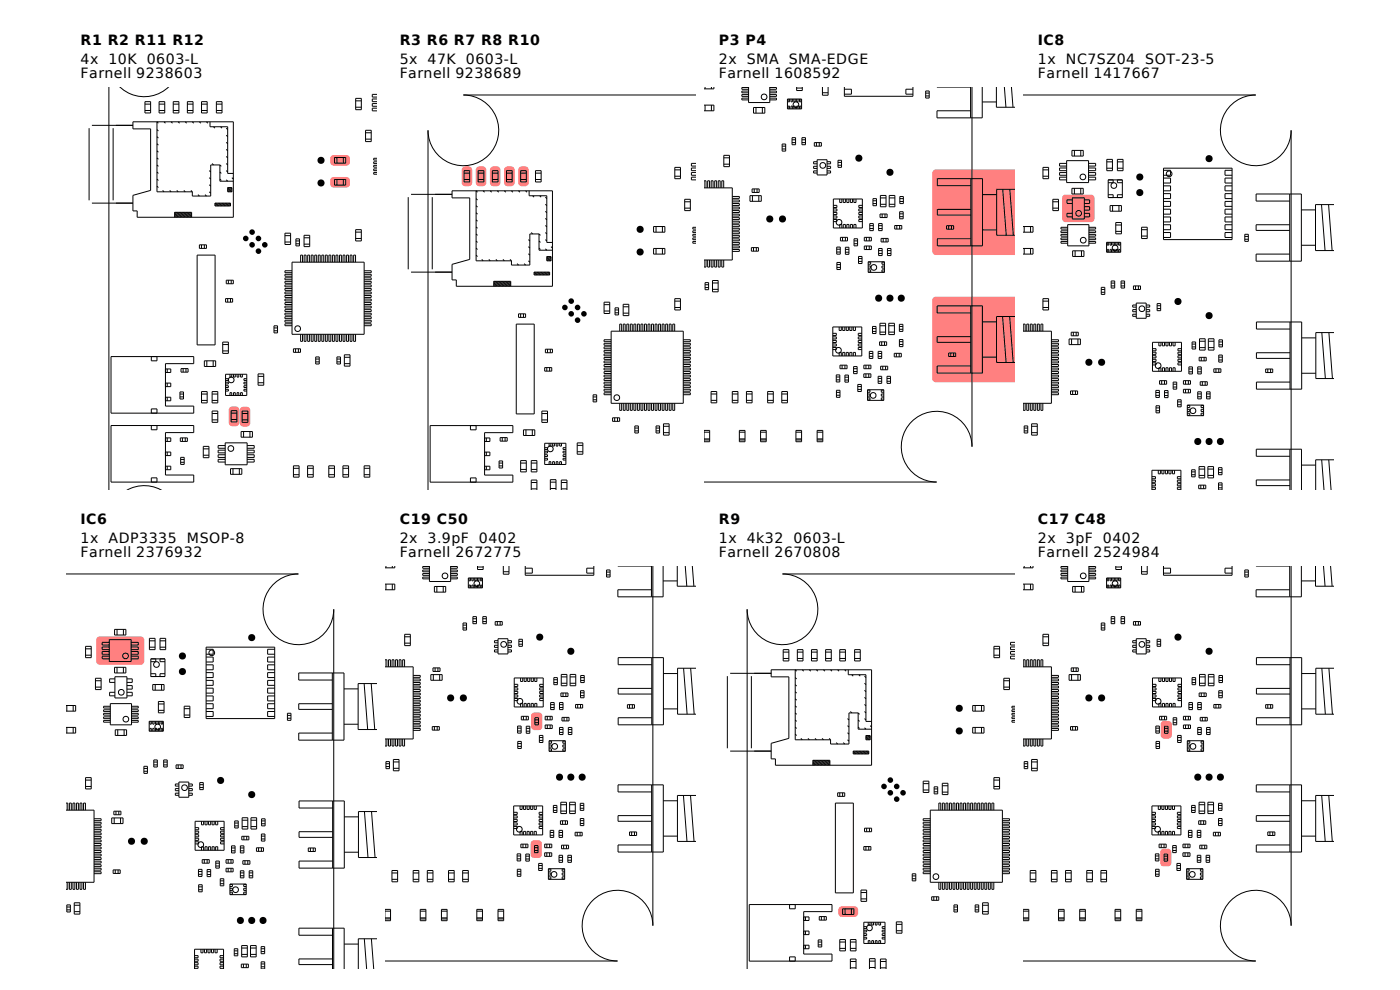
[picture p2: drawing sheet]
<svg xmlns="http://www.w3.org/2000/svg" width="297mm" height="210mm" viewBox="0 0 297 210" stroke-linecap="round" stroke-linejoin="round" font-family="sans-serif">
<defs><g id="words">
<g font-size="3">
<text x="17.1" y="9.7">R1 R2 R11 R12</text>
<text x="84.8" y="9.7">R3 R6 R7 R8 R10</text>
<text x="152.5" y="9.7">P3 P4</text>
<text x="220.2" y="9.7">IC8</text>
<text x="17.1" y="13.7">4x</text>
<text x="17.1" y="16.7">Farnell 9238603</text>
<text x="23" y="13.7">10K 0603-L</text>
<text x="84.8" y="13.7">5x</text>
<text x="84.8" y="16.7">Farnell 9238689</text>
<text x="90.7" y="13.7">47K 0603-L</text>
<text x="152.5" y="13.7">2x</text>
<text x="152.5" y="16.7">Farnell 1608592</text>
<text x="158.4" y="13.7">SMA</text>
<text x="167.4" y="13.7">SMA-EDGE</text>
<text x="220.2" y="13.7">1x</text>
<text x="220.2" y="16.7">Farnell 1417667</text>
<text x="226.1" y="13.7">NC7SZ04</text>
<text x="243" y="13.7">SOT-23-5</text>
<text x="17.1" y="111.3">IC6</text>
<text x="84.8" y="111.3">C19 C50</text>
<text x="152.5" y="111.3">R9</text>
<text x="220.2" y="111.3">C17 C48</text>
<text x="17.1" y="115.3">1x</text>
<text x="17.1" y="118.3">Farnell 2376932</text>
<text x="23" y="115.3">ADP3335</text>
<text x="39.6" y="115.3">MSOP-8</text>
<text x="84.8" y="115.3">2x</text>
<text x="84.8" y="118.3">Farnell 2672775</text>
<text x="90.7" y="115.3">3.9pF</text>
<text x="101.6" y="115.3">0402</text>
<text x="152.5" y="115.3">1x</text>
<text x="152.5" y="118.3">Farnell 2670808</text>
<text x="158.4" y="115.3">4k32</text>
<text x="168.3" y="115.3">0603-L</text>
<text x="220.2" y="115.3">2x</text>
<text x="220.2" y="118.3">Farnell 2524984</text>
<text x="226.1" y="115.3">3pF</text>
<text x="234" y="115.3">0402</text>
</g>
</g></defs>
<g fill="#ff8080">
<path d="M70.3 37.8l.5-.3h2.7a.75 .75 0 0 1 .8 .8v.7a.75 .75 0 0 1-.8 .8h-2.7a.75 .75 0 0 1-.7-.8v-.7z"/>
<path d="M70.3 33.1l.5-.2h2.7a.75 .75 0 0 1 .8 .7v.8a.75 .75 0 0 1-.8 .7h-2.7a.75 .75 0 0 1-.7-.7v-.8z"/>
<path d="M48.8 86.4a1.45 1.45 0 0 1 1.9 .3l.1 3a.75 .75 0 0 1-.8 .7h-.7a.75 .75 0 0 1-.8-.7v-2.7z"/>
<path d="M51.1 86.5a1.45 1.45 0 0 1 1.9 .3l.1 2.9a.75 .75 0 0 1-.7 .8h-.8a.75 .75 0 0 1-.7-.8v-2.7z"/>
</g>
<g fill="none" stroke="#000" stroke-width=".21">
<path d="M23.1 18.6v85.2M25.6 18.6a7.5 7.5 0 0 0 10 0M18.9 27.2v15.3M19.5 26.6h8.7M24 27.2v15.3M28.2 25.8h21.3v20.3h-20.4v-1.4h-.9v-3.3l3.8-1v-13.1h-3.8zM30.8 23.4h1.2M30.8 22.1h1.2M30.8 21.6h1.2v2.4h-1.2zM33.3 39.5l.3 .3M33.3 38l.3 .3M33.3 36.5l.3 .3"/>
<path d="M33.3 35l.3 .3M33.3 33.5l.3 .3M33.3 32l.3 .3M33.3 30.5l.3 .3M33.3 29l.3 .3M33.3 27.5l.3 .3M33.6 26.1l-.3-.3v14.9h7.5M33.8 23.4h1.2M33.8 22.1h1.2M33.8 21.6h1.2v2.4h-1.2zM34.8 25.8l.3 .3M36.3 25.8l.3 .3"/>
<path d="M36.8 23.4h1.2M36.8 22.1h1.2M36.8 21.6h1.2v2.4h-1.2zM37.8 25.8l.3 .3M39.3 25.8l.3 .3M39.8 23.4h1.2M39.8 22.1h1.2M39.8 21.6h1.2v2.4h-1.2zM40.8 25.8l.3 .3M42.3 25.8l.3 .3M42.8 23.4h1.2M42.8 22.1h1.2"/>
<path d="M42.8 21.6h1.2v2.4h-1.2zM43.8 25.8l.3 .3M44.4 36.2l.3 .3M44.4 37.7l.3 .3M44.4 39.2l.3 .3M44.6 25.8v1.1h3.7v9.9h1.2M45 34.7l.3 .3M45.3 26.9l.3 .3M45.9 23.4h1.2M45.9 22.1h1.2M45.9 21.6h1.2v2.4h-1.2zM46.7 38l.3 .3"/>
<path d="M46.7 35l.3 .3M46.7 36.5l.3 .3M46.7 35h-2v6.6h-3.9v-.9M46.7 35v3.4h2.8M46.8 26.9l.3 .3M48 27.2l.3 .3M48 28.7l.3 .3M48 30.2l.3 .3M48 31.7l.3 .3M48 33.2l.3 .3M48 34.7l.3 .3M48 38.1l.3 .3"/>
<path d="M48 36.2l.3 .3M48.3 39.8v.9h.9M48.3 39.8l.9 .9M48.3 39.8h.9v.9M48.6 39.8l.6 .6M48.9 39.8l.3 .3M49.2 37.7l.3 .3M71 38.1h2.4v1.2h-2.4zM71 33.4h2.4v1.2h-2.4zM71.5 33.4v1.2M71.5 38.1v1.2M72.8 33.4v1.2"/>
<path d="M72.8 38.1v1.2M75.5 20.9h1.2v2.4h-1.2zM75.5 22.7h1.2M75.5 21.4h1.2M77.6 27.6h1.2v2.4h-1.2zM77.6 28.2h1.2M77.6 29.5h1.2M79.9 21h-.9v.6h.9M79.9 20h-.9v.6h.9M79.9 22h-.9v.5h.9M79.9 22.9h-.9v.6h.9M79.9 33.6h-.6v.4h.6"/>
<path d="M79.9 34.3h-.6v.4h.6M79.9 35.1h-.6v.4h.6M79.9 35.8h-.6v.4h.6M79.9 36.6h-.6v.4h.6M19.5 43.1h8.7M34.5 40.4l.3 .3M36 40.4l.3 .3M37.1 45l1 1.1M37.1 45.3l.7 .8M37.1 45.6l.4 .5M37.1 45.9l.1 .2M37.1 45h3.6v1.1"/>
<path d="M37.1 45v1.1M37.4 45l1 1.1M37.5 40.4l.3 .3M37.7 45l1 1.1M38 45l1 1.1M38.3 45l1 1.1M38.6 45l1 1.1M38.9 45l1 1.1M39 40.4l.3 .3M39.2 45l1 1.1M39.5 45l1 1.1M39.8 45l.9 .9"/>
<path d="M40.1 45l.6 .6M40.4 45l.3 .3M40.5 40.4l.3 .3M41.8 54.1h3.8v19.1h-3.8zM42 41.3l.3 .3M42.3 51.9h1.5v.8h-1.5zM42.8 51.9v.8M43.4 51.9v.8M43.5 41.3l.3 .3M44.4 40.7l.3 .3M45.6 43.1h3.3v.6M45.6 43.1v.6h3.3"/>
<path d="M45.6 43.1l.6 .6M45.6 43.4l.3 .3M45.9 43.1l.6 .6M46.2 43.1l.6 .6M46.5 43.1l.6 .6M46.8 43.1l.6 .6M47.1 43.1l.6 .6M47.4 43.1l.6 .6M47.7 43.1l.6 .6M48 59.4h1.5v.8h-1.5zM48 43.1l.6 .6M48.3 43.1l.6 .6"/>
<path d="M48.3 40.1l.6 .6M48.3 40.4l.3 .3M48.5 59.4v.8M48.6 43.1l.3 .3M49.1 59.4v.8M60.5 49.5h1.2v2.4h-1.2zM60.5 51.3h1.2M60.5 50h1.2M62 57.4h-1.5v.4h1.5M62 58.2h-1.5v.4h1.5M62 58.9h-1.5v.4h1.5M62 59.7h-1.5v.4h1.5"/>
<path d="M62 55.6h15.3v15.3h-15.3zM62.8 51.1h.7M62.8 51.7h.7M62.8 50.7h.7v1.5h-.7zM63.8 55.6v-1.5h.4v1.5M64.5 51.8h1.2M64.5 50.4h1.2M64.5 49.9h1.2v2.4h-1.2zM64.5 55.6v-1.5h.4v1.5M65.3 55.6v-1.5h.4v1.5M66 55.6v-1.5h.4v1.5M66.8 55.6v-1.5h.4v1.5"/>
<path d="M67.5 55.6v-1.5h.4v1.5M68.3 55.6v-1.5h.4v1.5M69 55.6v-1.5h.4v1.5M69.8 55.6v-1.5h.4v1.5M70.5 55.6v-1.5h.4v1.5M71.3 55.6v-1.5h.4v1.5M72 55.6v-1.5h.4v1.5M72.8 55.6v-1.5h.4v1.5M73.5 55.6v-1.5h.4v1.5M74.3 55.6v-1.5h.4v1.5M75 55.6v-1.5h.4v1.5M75.5 48.7h1.2v2.4h-1.2z"/>
<path d="M75.5 49.2h1.2M75.5 50.6h1.2M77.3 57.4h1.5v.4h-1.5M77.3 58.2h1.5v.4h-1.5M77.3 58.9h1.5v.4h-1.5M77.3 59.7h1.5v.4h-1.5M23.6 75.6h17.5v1.5h-6v9h6v1.5h-17.5zM32.1 75.6v.9h1.2v-.9M35.1 78.3h1.1v.7h-1.1M35.5 78.3v.7M38.4 78.2h1.5v.7h-1.5zM38.9 78.2v.7"/>
<path d="M39.5 78.2v.7M43.4 76.5h2.4v1.2h-2.4zM43.9 76.5v1.2M45.2 76.5v1.2M47.3 72.6h1.2v2.4h-1.2zM47.3 74.4h1.2M47.3 73.1h1.2M47.9 63.3h1.5v.8h-1.5zM47.9 79.4h4.5v4.5h-4.5zM48.3 63.3v.8M48.8 79.4v.6h.4v-.6M48.9 63.3v.8"/>
<path d="M49.5 79.4v.6h.4v-.6M50.3 79.4v.6h.4v-.6M51 79.4v.6h.4v-.6M54.8 79.3h1.2v2.4h-1.2zM54.8 79.8h1.2M58.1 69.1h.8v1.5h-.8zM58.1 69.6h.8M58.1 70.2h.8M62 68.7h-1.5v.4h1.5M62 60.4h-1.5v.4h1.5M62 61.2h-1.5v.4h1.5M62 61.9h-1.5v.4h1.5"/>
<path d="M62 62.7h-1.5v.4h1.5M62 63.4h-1.5v.4h1.5M62 64.2h-1.5v.4h1.5M62 64.9h-1.5v.4h1.5M62 65.7h-1.5v.4h1.5M62 66.4h-1.5v.4h1.5M62 67.2h-1.5v.4h1.5M62 67.9h-1.5v.4h1.5M62.3 74h1.5v.7h-1.5zM62.7 74v.7M63.3 74v.7M63.8 70.9v1.5h.4v-1.5"/>
<path d="M64.5 70.9v1.5h.4v-1.5M65.3 70.9v1.5h.4v-1.5M66 70.9v1.5h.4v-1.5M66.8 70.9v1.5h.4v-1.5M67 76.8h.7M67 76.2h.7M67 75.7h.7v1.5h-.7zM67.5 70.9v1.5h.4v-1.5M68.3 70.9v1.5h.4v-1.5M69 70.9v1.5h.4v-1.5M69.8 70.9v1.5h.4v-1.5M70.5 70.9v1.5h.4v-1.5"/>
<path d="M71.3 70.9v1.5h.4v-1.5M71.5 76.8h.7M71.5 76.2h.7M71.5 75.7h.7v1.5h-.7zM72 70.9v1.5h.4v-1.5M72.8 70.9v1.5h.4v-1.5M73.1 75.3h1.2v2.4h-1.2zM73.1 75.8h1.2M73.1 77.1h1.2M73.5 70.9v1.5h.4v-1.5M74.3 70.9v1.5h.4v-1.5M75 70.9v1.5h.4v-1.5"/>
<path d="M77.3 68.7h1.5v.4h-1.5M77.3 60.4h1.5v.4h-1.5M77.3 61.2h1.5v.4h-1.5M77.3 61.9h1.5v.4h-1.5M77.3 62.7h1.5v.4h-1.5M77.3 63.4h1.5v.4h-1.5M77.3 64.2h1.5v.4h-1.5M77.3 64.9h1.5v.4h-1.5M77.3 65.7h1.5v.4h-1.5M77.3 66.4h1.5v.4h-1.5M77.3 67.2h1.5v.4h-1.5M77.3 67.9h1.5v.4h-1.5"/>
<path d="M23.6 90.3h17.5v1.5h-6v9h6v1.5h-17.5zM32.1 87.6v-.9h1.2v.9M32.1 90.3v.9h1.2v-.9M35.1 92.9h1.1v.7h-1.1M35.1 98.9h1.1v.8h-1.1M35.1 81.3h1.1v.7h-1.1M35.1 84.3h1.1v.7h-1.1M35.1 95.9h1.1v.8h-1.1M35.5 81.3v.7M35.5 84.3v.7M35.5 92.9v.7M35.5 95.9v.8"/>
<path d="M35.5 98.9v.8M38.2 83.6h.7M38.2 84.2h.7M38.2 83.1h.7v1.5h-.7zM38.3 92.9h1.5v.7h-1.5zM38.3 97h.8v1.5h-.8zM38.3 97.5h.8M38.3 98.1h.8M38.7 92.9v.7M39.3 92.9v.7M42.8 83.1h1.2v2.4h-1.2zM42.8 83.6h1.2"/>
<path d="M42.8 84.9h1.2M43.1 96.6h1.2M43.1 95.2h1.2M43.1 94.7h1.2v2.4h-1.2zM45 83.1h1.2v2.4h-1.2zM45 83.6h1.2M45 84.9h1.2M45 87.2h1.2v2.4h-1.2zM45 87.7h1.2M45 89.1h1.2M47.8 94.5h-1.5v.6h1.5M47.8 95.5h-1.5v.6h1.5"/>
<path d="M47.8 96.5h-1.5v.5h1.5M47.8 97.5h-1.5v.5h1.5M47.8 93.9h4.6v4.7h-4.6zM47.9 80.3h.6v.4h-.6M47.9 81.1h.6v.4h-.6M47.9 81.8h.6v.4h-.6M47.9 82.6h.6v.4h-.6M48.8 83.9v-.6h.4v.6M48.9 99.4h2.4v1.2h-2.4zM49.1 87.1h1.2v2.4h-1.2zM49.1 87.6h1.2M49.1 89h1.2"/>
<path d="M49.4 99.4v1.2M49.5 83.9v-.6h.4v.6M50.3 83.9v-.6h.4v.6M50.8 99.4v1.2M51 83.9v-.6h.4v.6M51.2 91.5h2.4v1.2h-2.4zM51.4 87.2h1.2v2.4h-1.2zM51.4 87.7h1.2M51.4 89.1h1.2M51.7 91.5v1.2M52.4 80.3h-.6v.4h.6M52.4 81.1h-.6v.4h.6"/>
<path d="M52.4 81.8h-.6v.4h.6M52.4 82.6h-.6v.4h.6M52.4 94.5h1.5v.6h-1.5M52.4 95.5h1.5v.6h-1.5M52.4 96.5h1.5v.5h-1.5M52.4 97.5h1.5v.5h-1.5M53 91.5v1.2M54.8 81.2h1.2M62.3 98.8h1.2v2.4h-1.2zM62.3 99.3h1.2M65.3 99.3h1.2M65.3 98.8h1.2v2.4h-1.2z"/>
<path d="M69.8 98.8h1.2v2.4h-1.2zM69.8 99.3h1.2M72.8 98.8h1.2v2.4h-1.2zM72.8 99.3h1.2M77.3 98.8h1.2v2.4h-1.2zM77.3 99.3h1.2M27.3 103.8a7.4 7.4 0 0 1 6.6 0M32.1 102.3v-.9h1.2v.9M62.3 100.7h1.2M65.3 100.7h1.2M69.8 100.7h1.2M72.8 100.7h1.2"/>
<path d="M77.3 100.7h1.2"/>
<circle cx="63.2" cy="69.7" r=".6"/>
<circle cx="49" cy="95.1" r=".6"/>
<circle cx="49.1" cy="80.6" r=".6"/>
</g>
<g fill="#000">
<circle cx="68.1" cy="34" r=".76"/>
<circle cx="68.1" cy="38.8" r=".76"/>
<circle cx="52.1" cy="50.6" r=".6"/>
<circle cx="53.5" cy="49.2" r=".6"/>
<circle cx="53.5" cy="51.9" r=".6"/>
<circle cx="54.8" cy="53.3" r=".6"/>
<circle cx="54.8" cy="50.6" r=".59"/>
<circle cx="56.2" cy="51.9" r=".6"/>
</g>
<path d="M20.6 135.2l.6-.2h8.7a.75 .75 0 0 1 .7 .8v4.5a.75 .75 0 0 1-.7 .7h-8.7a.75 .75 0 0 1-.8-.7v-4.5z" fill="#ff8080"/>
<g fill="none" stroke="#000" stroke-width=".21">
<path d="M14.1 121.8h49.2a7.5 7.5 0 0 0-7.5 7.5 7.5 7.5 0 0 0 7.5 7.5 7.5 7.5 0 0 0 7.5-7.5v76.1M18.2 137.1h1.2v2.4h-1.2zM18.2 139h1.2M18.2 137.6h1.2M23.2 137.2h-1.5v.6h1.5M23.2 138.2h-1.5v.6h1.5M23.2 135.7h4.6v4.6h-4.6zM23.2 139.2h-1.5v.6h1.5M23.2 136.3h-1.5v.5h1.5M24.3 133.5h2.4v1.2h-2.4zM24.8 133.5v1.2M26.2 133.5v1.2"/>
<path d="M27.8 137.2h1.5v.6h-1.5M27.8 138.2h1.5v.6h-1.5M27.8 139.2h1.5v.6h-1.5M27.8 136.3h1.5v.5h-1.5M31.7 137.3h1.2M31.7 135.4h1.2v2.4h-1.2zM31.7 136h1.2M32 139.8h3v3.7h-3zM33.1 139.8v.6h-1.1M34 137.3h1.2M34 135.4h1.2v2.4h-1.2zM34 136h1.2"/>
<path d="M34 139.8v.6h1M43.7 137.3h14.6v15.1h-14.6zM43.7 137.7h1.5v1.1h-1.5M43.7 139.4h1.5v1h-1.5M58.3 137.7h-1.5v1.1h1.5M58.3 139.4h-1.5v1h1.5M14.1 154.3h2v1.2h-2M14.1 149.7h2v1.2h-2M14.2 149.7v1.2M14.2 154.3v1.2M15.5 149.7v1.2M15.5 154.3v1.2"/>
<path d="M20.3 143.9h1.2v2.4h-1.2zM20.3 144.4h1.2M20.3 145.8h1.2M23.4 152.1h-1.4v.4h1.4M23.4 150.6h-1.4v.4h1.4M23.4 151.3h-1.4v.4h1.4M23.4 149.8h-1.4v.4h1.4M23.4 149.3h4.5v4.5h-4.5zM23.4 152.8h-1.4v.4h1.4M24.3 141.6h2.4v1.2h-2.4zM24.4 146.9h-1.1v.7h1.1M24.4 143.6h2.5v4.5h-2.5z"/>
<path d="M24.4 144h-1.1v.8h1.1M24.5 154.8h2.4v1.2h-2.4zM24.8 141.6v1.2M25 154.8v1.2M26.2 141.6v1.2M26.3 154.8v1.2M26.9 146.9h1.2v.7h-1.2M26.9 144h1.2v.8h-1.2M26.9 145.4h1.2v.8h-1.2M27.9 152.1h1.4v.4h-1.4M27.9 150.6h1.4v.4h-1.4M27.9 151.3h1.4v.4h-1.4"/>
<path d="M27.9 149.8h1.4v.4h-1.4M27.9 152.8h1.4v.4h-1.4M31.7 153h3v2.1h-3zM31.8 153v.6h.3v-.6M31.8 155.1v-.6h.3v.6M32 142.9h1.1v.6M32.4 145.2h2.4v1.2h-2.4zM32.4 153v.6h.3v-.6M32.4 155.1v-.6h.3v.6M32.9 145.2v1.2M33 153v.6h.3v-.6M33 155.1v-.6h.3v.6"/>
<path d="M33.6 148.8h1.2v2.4h-1.2zM33.6 153v.6h.3v-.6M33.6 155.1v-.6h.3v.6M33.6 150.7h1.2M33.6 149.3h1.2M34.2 153v.6h.3v-.6M34.2 155.1v-.6h.3v.6M34.3 145.2v1.2M35 142.9h-1v.6M39.1 150.3h1.2M39.1 151.7h1.2M39.1 149.8h1.2v2.4h-1.2z"/>
<path d="M43.7 141h1.5v1.1h-1.5M43.7 142.7h1.5v1h-1.5M43.7 144.3h1.5v1.1h-1.5M43.7 146h1.5v1h-1.5M43.7 147.6h1.5v1.1h-1.5M43.7 149.3h1.5v1h-1.5M43.7 150.9h1.5v1.1h-1.5M58.3 141h-1.5v1.1h1.5M58.3 142.7h-1.5v1h1.5M58.3 144.3h-1.5v1.1h1.5M58.3 146h-1.5v1h1.5M58.3 147.6h-1.5v1.1h1.5"/>
<path d="M58.3 149.3h-1.5v1h1.5M58.3 150.9h-1.5v1.1h1.5M61 151.3h.7v1.5h-.7zM61 151.8h.7M61 152.4h.7M70.5 149.3h-7.1v1.2h7.1M70.5 144.3h-7.1v-1.5h9.6v14.2h-9.6v-1.5h7.1M70.5 142.8v14.2M73 146.1h3M73 153.6h3M77.3 145l.7 9.8M78.8 145l.7 9.8"/>
<path d="M79.9 145h-3.9v9.8h3.9M14.1 171.9h5.9v15.3h-5.9M14.1 170.4h.3v1.5M14.7 171.9v-1.5h.4v1.5M15.5 171.9v-1.5h.4v1.5M16.2 171.9v-1.5h.4v1.5M17 171.9v-1.5h.4v1.5M17.7 171.9v-1.5h.4v1.5M18.2 165h1.2v2.4h-1.2zM18.2 165.5h1.2M18.2 166.8h1.2M20 175.2h1.5v.4h-1.5"/>
<path d="M20 178.2h1.5v.4h-1.5M20 177.4h1.5v.4h-1.5M20 173.7h1.5v.4h-1.5M20 174.4h1.5v.4h-1.5M20 175.9h1.5v.4h-1.5M20 176.7h1.5v.4h-1.5M20 178.9h1.5v.5h-1.5M20 179.7h1.5v.4h-1.5M23.7 173.5h2.4v1.2h-2.4zM24.2 172.1h1.5v.7h-1.5zM24.2 173.5v1.2M24.6 172.1v.7"/>
<path d="M25.2 172.1v.7M25.6 173.5v1.2M30.5 162.6h.8v1.5h-.8zM30.5 163.6h.8M30.5 163h.8M32.6 161.2h.8v1.5h-.8zM32.6 161.7h.8M32.6 162.3h.8M34.7 161.2h.8v1.5h-.8zM34.7 161.7h.8M34.7 162.3h.8M37.4 162.3h1.5v.7h-1.5z"/>
<path d="M37.8 162.3v.7M38 165.9h2.1v3.2h-2.1zM38 166.3h-.8v.5h.8M38 167.3h-.8v.4h.8M38 168.3h-.8v.4h.8M38.4 162.3v.7M40.1 166.3h.7v.5h-.7M40.1 167.3h.7v.4h-.7M40.1 168.3h.7v.4h-.7M41.4 175.6h.7v.4h-.7M41.4 176.3h.7v.5h-.7M41.4 177.1h.7v.4h-.7"/>
<path d="M41.4 177.8h.7v.5h-.7M41.4 178.6h.7v.4h-.7M41.4 174.2h6.1v6.2h-6.1zM42.4 166h.7v1.5h-.7zM42.4 167.1h.7M42.4 166.5h.7M42.7 174.2v.8h.5v-.8M43.5 174.2v.8h.4v-.8M44.2 174.2v.8h.5v-.8M45 174.2v.8h.4v-.8M45.7 174.2v.8h.5v-.8M47.5 178.6h-.7v.4h.7"/>
<path d="M47.5 177.8h-.7v.5h.7M47.5 177.1h-.7v.4h.7M47.5 175.6h-.7v.4h.7M47.5 176.3h-.7v.5h.7M49.1 179.4h.8v1.5h-.8zM49.1 179.9h.8M49.8 174.6h.7M49.8 175.2h.7M49.8 174.2h.7v1.5h-.7zM51 179.4h.7v1.5h-.7zM51 179.9h.7M51.3 177.4h1.5v.8h-1.5z"/>
<path d="M51.4 173.5h1.2v2.4h-1.2zM51.4 175.4h1.2M51.4 174h1.2M51.7 177.4v.8M52.3 177.4v.8M53.2 173.5h1.2v2.4h-1.2zM53.2 175.4h1.2M53.2 174h1.2M54.4 179.9h1.5v.7h-1.5zM54.9 179.9v.7M55.5 176.9h.7v1.5h-.7zM55.5 179.9v.7"/>
<path d="M55.5 178h.7M55.5 177.4h.7M55.5 173.7h.7v1.5h-.7zM55.5 174.2h.7M55.5 174.8h.7M65.4 179.9h1.5v.7h-1.5zM65.9 179.9v.7M66.5 179.9v.7M70.6 171.4h-7.2v-1.5h9.6v14.3h-9.6v-1.5h7.2M70.6 176.4h-7.2v1.2h7.2M70.6 169.9v14.3M73 173.3h3.1"/>
<path d="M77.3 172.2l.8 9.7M78.8 172.2l.8 9.7M79.9 172.2h-3.8v9.7h3.8M14.2 193h.7M14.2 192.4h.7M14.2 192h.7v1.5h-.7zM14.4 187.2v1.5h-.3M14.7 187.2v1.5h.4v-1.5M15.5 187.2v1.5h.4v-1.5M15.8 191.5h1.2v2.4h-1.2zM15.8 192h1.2M15.8 193.4h1.2"/>
<path d="M16.2 187.2v1.5h.4v-1.5M17 187.2v1.5h.4v-1.5M17.7 187.2v1.5h.4v-1.5M20 182.7h1.5v.4h-1.5M20 184.9h1.5v.5h-1.5M20 180.4h1.5v.4h-1.5M20 181.2h1.5v.4h-1.5M20 181.9h1.5v.5h-1.5M20 183.4h1.5v.5h-1.5M20 184.2h1.5v.4h-1.5M24 184.5h1.5v.8h-1.5zM24.5 184.5v.8"/>
<path d="M25.1 184.5v.8M42.1 184.9h.8M42.1 184.4h.8v1.5h-.8zM42.1 185.5h.8M42.1 187.7h.8v1.5h-.8zM42.1 188.7h.8M42.1 188.1h.8M42.7 180.4v-.8h.5v.8M42.9 182.4h1.5v.7h-1.5zM43.3 182.4v.7M43.5 180.4v-.8h.4v.8M43.9 185.5h.8"/>
<path d="M43.9 184.9h.8M43.9 184.5h.8v1.5h-.8zM43.9 182.4v.7M44.2 180.4v-.8h.5v.8M45 180.4v-.8h.4v.8M45.7 180.4v-.8h.5v.8M45.8 182.7h.7v1.5h-.7zM45.8 183.1h.7M45.8 183.7h.7M46.7 186.4h.8v1.5h-.8zM46.7 186.9h.8M46.7 187.5h.8"/>
<path d="M48 182.4h1.5v.7h-1.5zM48 184.2h1.5v.8h-1.5zM48.4 182.4v.7M48.4 184.2v.8M48.8 187.5h3.4v2.3h-3.4zM48.8 187.6h.5v.5h-.5M48.8 188.4h.5v.5h-.5M48.8 189.3h.5v.4h-.5M49 182.4v.7M49 184.2v.8M49.1 180.5h.8M51 184.7h.7v1.5h-.7z"/>
<path d="M51 180.5h.7M51 185.8h.7M51 185.2h.7M51.5 182.6h1.5v.7h-1.5zM52 182.6v.7M52.2 187.6h-.5v.5h.5M52.2 188.4h-.5v.5h.5M52.2 189.3h-.5v.4h.5M52.6 182.6v.7M52.9 185.8h.7M52.9 185.2h.7M52.9 184.7h.7v1.5h-.7z"/>
<path d="M70.5 198.4h-7.1v-1.5h9.6v8.5M70.5 196.9v8.5M73 180.8h3.1M77.3 199.2l.5 6.2M78.8 199.2l.5 6.2M79.9 199.2h-3.9v6.2M41.3 205.4v-4h6.1v4M41.3 202.7h.7v.5h-.7M41.3 203.5h.7v.4h-.7M41.3 204.2h.7v.5h-.7M41.3 205h.7v.4M42.6 201.4v.7h.5v-.7"/>
<path d="M43.4 201.4v.7h.4v-.7M44.1 201.4v.7h.5v-.7M44.9 201.4v.7h.4v-.7M45.6 201.4v.7h.5v-.7M47.4 202.7h-.7v.5h.7M47.4 203.5h-.7v.4h.7M47.4 204.2h-.7v.5h.7M47.4 205h-.7v.4M49.7 201.3h.8v1.5h-.8zM49.7 202.3h.8M49.7 201.7h.8M51.2 204.5h1.5v.8h-1.5z"/>
<path d="M51.3 200.6h1.2v2.4h-1.2zM51.3 202.5h1.2M51.3 201.1h1.2M51.7 204.5v.8M52.2 204.5v.8M53.2 200.6h1.2v2.4h-1.2zM53.2 202.5h1.2M53.2 201.1h1.2M55.4 201.3h.8M55.4 200.8h.8v1.5h-.8zM55.4 201.9h.8M55.4 205.4v-1.3h.8v1.3"/>
<path d="M55.4 205.1h.8M55.4 204.5h.8M70.5 203.4h-7.1v1.2h7.1M73 200.3h3"/>
<circle cx="26.6" cy="139.1" r=".6"/>
<circle cx="44.9" cy="138.5" r=".6"/>
<circle cx="25.7" cy="146.9" r=".6"/>
<circle cx="26.7" cy="152.6" r=".6"/>
<circle cx="33.2" cy="141" r=".6"/>
<circle cx="33.5" cy="154.2" r=".6"/>
<circle cx="39.2" cy="167.1" r=".6"/>
<circle cx="42.6" cy="179.2" r=".6"/>
<circle cx="50" cy="188.7" r=".6"/>
</g>
<g fill="#000">
<circle cx="38.7" cy="139.2" r=".76"/>
<circle cx="53.4" cy="135.3" r=".76"/>
<circle cx="38.7" cy="142.5" r=".76"/>
<circle cx="27.9" cy="178.5" r=".76"/>
<circle cx="30.6" cy="178.5" r=".76"/>
<circle cx="46.8" cy="165.6" r=".76"/>
<circle cx="53.4" cy="168.6" r=".76"/>
<circle cx="51" cy="195.3" r=".76"/>
<circle cx="53.4" cy="195.3" r=".76"/>
<circle cx="55.8" cy="195.3" r=".76"/>
</g>
<g fill="#ff8080">
<path d="M104.2 35.5a1.45 1.45 0 0 1 1.9 .3l.1 3a.75 .75 0 0 1-.8 .7h-.7a.75 .75 0 0 1-.8-.7v-2.7z"/>
<path d="M101.2 35.5a1.45 1.45 0 0 1 1.9 .3l.1 3a.75 .75 0 0 1-.8 .7h-.7a.75 .75 0 0 1-.8-.7v-2.7z"/>
<path d="M110.2 35.5a1.45 1.45 0 0 1 1.9 .3l.1 3a.75 .75 0 0 1-.8 .7h-.7a.75 .75 0 0 1-.8-.7v-2.7z"/>
<path d="M107.2 35.5a1.45 1.45 0 0 1 1.9 .3l.1 3a.75 .75 0 0 1-.8 .7h-.7a.75 .75 0 0 1-.8-.7v-2.7z"/>
<path d="M98.2 35.5a1.45 1.45 0 0 1 1.9 .3l.1 3a.75 .75 0 0 1-.8 .7h-.7a.75 .75 0 0 1-.8-.7v-2.7z"/>
</g>
<g fill="none" stroke="#000" stroke-width=".21">
<path d="M98.5 38.1h1.2M98.5 36.7h1.2M98.5 36.2h1.2v2.4h-1.2zM101.5 38.1h1.2M101.5 36.7h1.2M101.5 36.2h1.2v2.4h-1.2zM104.5 38.1h1.2M104.5 36.7h1.2M104.5 36.2h1.2v2.4h-1.2zM107.5 38.1h1.2M107.5 36.7h1.2M107.5 36.2h1.2v2.4h-1.2z"/>
<path d="M110.5 38.1h1.2M110.5 36.7h1.2M110.5 36.2h1.2v2.4h-1.2zM113.6 38.1h1.2M113.6 36.7h1.2M113.6 36.2h1.2v2.4h-1.2zM143.2 35.5h1.2v2.4h-1.2zM143.2 37.4h1.2M143.2 36h1.2M147.6 20.2h-49.3a7.5 7.5 0 0 1 7.5 7.5 7.5 7.5 0 0 1-7.5 7.5 7.5 7.5 0 0 1-7.5-7.5v76.1M147.6 35.6h-.9v.6h.9M147.6 34.7h-.9v.5h.9"/>
<path d="M147.6 36.6h-.9v.6h.9M147.6 37.6h-.9v.6h.9M86.6 41.8v15.3M87.2 41.2h8.7M87.2 57.7h8.7M91.7 41.8v15.3M95.9 40.5h21.3v20.2h-20.4v-1.3h-.9v-3.3l3.8-1.1v-13h-3.8zM101 54.1l.3 .3M101 52.6l.3 .3M101 51.1l.3 .3M101 49.6l.3 .3M101 48.1l.3 .3"/>
<path d="M101 46.6l.3 .3M101 45.1l.3 .3M101 43.6l.3 .3M101 42.1l.3 .3M101.3 40.8l-.3-.3v14.8h7.5M102.2 55l.3 .3M102.5 40.5l.3 .3M103.7 55l.3 .3M104 40.5l.3 .3M104.8 59.7l1 1M104.8 60l.7 .7M104.8 59.7h3.6v1"/>
<path d="M104.8 59.7v1M105.1 59.7l1 1M105.2 55l.3 .3M105.4 59.7l1 1M105.5 40.5l.3 .3M105.7 59.7l1 1M106 59.7l1 1M106.3 59.7l1 1M106.6 59.7l1 1M106.7 55l.3 .3M106.9 59.7l1 1M107 40.5l.3 .3"/>
<path d="M107.2 59.7l1 1M107.5 59.7l.9 .9M107.8 59.7l.6 .6M108.1 59.7l.3 .3M108.2 55l.3 .3M108.5 40.5l.3 .3M109.7 55.9l.3 .3M110 40.5l.3 .3M111.2 55.9l.3 .3M111.5 40.5l.3 .3M112.1 50.8l.3 .3M112.1 52.3l.3 .3"/>
<path d="M112.1 53.8l.3 .3M112.1 55.3l.3 .3M112.3 40.5v1h3.7v9.9h1.2M112.7 49.3l.3 .3M113 41.5l.3 .3M113.3 57.7h3.3v.6M113.3 58l.3 .3M113.3 57.7l.6 .6M113.3 57.7v.6h3.3M113.6 57.7l.6 .6M113.9 57.7l.6 .6M114.2 57.7l.6 .6"/>
<path d="M114.4 52.6l.3 .3M114.4 49.6l.3 .3M114.4 51.1l.3 .3M114.4 49.6h-2v6.6h-3.9v-.9M114.4 49.6v3.5h2.8M114.5 41.5l.3 .3M114.5 57.7l.6 .6M114.8 57.7l.6 .6M115.1 57.7l.6 .6M115.4 57.7l.6 .6M115.7 41.8l.3 .3M115.7 43.3l.3 .3"/>
<path d="M115.7 44.8l.3 .3M115.7 46.3l.3 .3M115.7 47.8l.3 .3M115.7 49.3l.3 .3M115.7 52.8l.3 .3M115.7 50.8l.3 .3M115.7 57.7l.6 .6M116 54.4v.9h.9M116 54.7l.6 .6M116 54.4l.9 .9M116 55l.3 .3M116 57.7l.6 .6"/>
<path d="M116 54.4h.9v.9M116.3 54.4l.6 .6M116.3 57.7l.3 .3M116.6 54.4l.3 .3M116.9 52.3l.3 .3M138.7 48.1h2.4v1.2h-2.4zM138.7 52.7h2.4v1.2h-2.4zM139.2 48.1v1.2M139.2 52.7v1.2M140.5 48.1v1.2M140.5 52.7v1.2M145.3 42.3h1.2v2.4h-1.2z"/>
<path d="M145.3 42.8h1.2M145.3 44.2h1.2M147.6 48.2h-.6v.4h.6M147.6 49h-.6v.3h.6M147.6 49.7h-.6v.4h.6M147.6 50.5h-.6v.3h.6M147.6 51.2h-.6v.4h.6M104.8 60.3l.4 .4M104.8 60.6l.1 .1M109.5 68.8h3.8v19h-3.8zM110 66.6h1.5v.7h-1.5zM110.5 66.6v.7"/>
<path d="M111.1 66.6v.7M115.6 78h1.5v.7h-1.5zM115.7 74.1h1.5v.7h-1.5zM116 78v.7M116.2 74.1v.7M116.6 78v.7M116.8 74.1v.7M128.2 64.1h1.2v2.4h-1.2zM128.2 66h1.2M128.2 64.6h1.2M129.7 72.1h-1.5v.4h1.5M129.7 72.8h-1.5v.4h1.5"/>
<path d="M129.7 73.6h-1.5v.4h1.5M129.7 74.3h-1.5v.4h1.5M129.7 75.1h-1.5v.4h1.5M129.7 75.8h-1.5v.4h1.5M129.7 76.6h-1.5v.4h1.5M129.7 77.3h-1.5v.4h1.5M129.7 78.1h-1.5v.4h1.5M129.7 78.8h-1.5v.4h1.5M129.7 79.6h-1.5v.4h1.5M129.7 70.3h15.3v15.3h-15.3zM130.5 65.8h.7M130.5 66.4h.7"/>
<path d="M130.5 65.3h.7v1.5h-.7zM131.5 70.3v-1.5h.4v1.5M132.2 66.4h1.2M132.2 65.1h1.2M132.2 64.6h1.2v2.4h-1.2zM132.2 70.3v-1.5h.4v1.5M133 70.3v-1.5h.4v1.5M133.7 70.3v-1.5h.4v1.5M134.5 70.3v-1.5h.4v1.5M135.2 70.3v-1.5h.4v1.5M136 70.3v-1.5h.4v1.5M136.7 70.3v-1.5h.4v1.5"/>
<path d="M137.5 70.3v-1.5h.4v1.5M138.2 70.3v-1.5h.4v1.5M139 70.3v-1.5h.4v1.5M139.7 70.3v-1.5h.4v1.5M140.5 70.3v-1.5h.4v1.5M141.2 70.3v-1.5h.4v1.5M142 70.3v-1.5h.4v1.5M142.7 70.3v-1.5h.4v1.5M143.2 63.4h1.2v2.4h-1.2zM143.2 63.9h1.2M143.2 65.2h1.2M145 72.1h1.5v.4h-1.5"/>
<path d="M145 72.8h1.5v.4h-1.5M145 73.6h1.5v.4h-1.5M145 74.3h1.5v.4h-1.5M145 75.1h1.5v.4h-1.5M145 75.8h1.5v.4h-1.5M145 76.6h1.5v.4h-1.5M145 77.3h1.5v.4h-1.5M145 78.1h1.5v.4h-1.5M145 78.8h1.5v.4h-1.5M145 79.6h1.5v.4h-1.5M91.3 90.3h17.5v1.5h-6v9h6v1.5h-17.5zM99.8 90.3v.9h1.2v-.9"/>
<path d="M102.8 92.9h1.1v.8h-1.1M102.8 95.9h1.1v.8h-1.1M102.8 98.9h1.1v.8h-1.1M103.2 92.9v.8M103.2 95.9v.8M103.2 98.9v.8M105.9 98.2h.7M105.9 98.8h.7M105.9 97.8h.7v1.5h-.7zM106.1 92.8h1.5v.8h-1.5zM106.6 92.8v.8M107.2 92.8v.8"/>
<path d="M110.5 97.7h1.2v2.4h-1.2zM110.5 98.2h1.2M110.5 99.6h1.2M111.1 91.2h2.4v1.2h-2.4zM111.6 91.2v1.2M112.7 97.7h1.2v2.4h-1.2zM112.7 98.2h1.2M112.7 99.6h1.2M112.9 91.2v1.2M115 87.2h1.2v2.4h-1.2zM115 89.1h1.2M115 87.7h1.2"/>
<path d="M115.6 95h.6v.3h-.6M115.6 95.7h.6v.4h-.6M115.6 96.5h.6v.3h-.6M115.6 97.2h.6v.4h-.6M115.6 94h4.5v4.5h-4.5zM116.5 98.5v-.6h.4v.6M116.5 94v.6h.4v-.6M117.3 98.5v-.6h.3v.6M117.3 94v.6h.3v-.6M118 98.5v-.6h.4v.6M118 94v.6h.4v-.6M118.8 94v.6h.3v-.6"/>
<path d="M118.8 98.5v-.6h.3v.6M120.1 95h-.6v.3h.6M120.1 95.7h-.6v.4h.6M120.1 96.5h-.6v.3h.6M120.1 97.2h-.6v.4h.6M122.5 94h1.2v2.4h-1.2zM122.5 95.8h1.2M122.5 94.5h1.2M125.8 83.8h.8v1.5h-.8zM125.8 84.2h.8M125.8 84.8h.8M129.7 83.3h-1.5v.4h1.5"/>
<path d="M129.7 80.3h-1.5v.4h1.5M129.7 81.1h-1.5v.4h1.5M129.7 81.8h-1.5v.4h1.5M129.7 82.6h-1.5v.4h1.5M130 88.6h1.5v.8h-1.5zM130.4 88.6v.8M131 88.6v.8M131.5 85.6v1.5h.4v-1.5M132.2 85.6v1.5h.4v-1.5M133 85.6v1.5h.4v-1.5M133.7 85.6v1.5h.4v-1.5M134.5 85.6v1.5h.4v-1.5"/>
<path d="M134.7 91.4h.7M134.7 90.8h.7M134.7 90.4h.7v1.5h-.7zM135.2 85.6v1.5h.4v-1.5M136 85.6v1.5h.4v-1.5M136.7 85.6v1.5h.4v-1.5M137.5 85.6v1.5h.4v-1.5M138.2 85.6v1.5h.4v-1.5M139 85.6v1.5h.4v-1.5M139.2 91.4h.7M139.2 90.8h.7M139.2 90.4h.7v1.5h-.7z"/>
<path d="M139.7 85.6v1.5h.4v-1.5M140.5 85.6v1.5h.4v-1.5M140.8 89.9h1.2v2.4h-1.2zM140.8 90.4h1.2M140.8 91.8h1.2M141.2 85.6v1.5h.4v-1.5M142 85.6v1.5h.4v-1.5M142.7 85.6v1.5h.4v-1.5M145 83.3h1.5v.4h-1.5M145 80.3h1.5v.4h-1.5M145 81.1h1.5v.4h-1.5M145 81.8h1.5v.4h-1.5"/>
<path d="M145 82.6h1.5v.4h-1.5M99.8 102.3v-.9h1.2v.9M112.7 103.8v-2h1.2v2M112.7 102.4h1.2M112.7 103.7h1.2M116.8 103.8v-2h1.2v2M116.8 102.3h1.2M116.8 103.6h1.2M119.1 102.4h1.2M119.1 103.7h1.2M119.1 103.8v-2h1.2v2"/>
<circle cx="116.8" cy="95.2" r=".6"/>
<circle cx="130.9" cy="84.4" r=".6"/>
</g>
<g fill="#000">
<circle cx="135.8" cy="48.7" r=".76"/>
<circle cx="135.8" cy="53.5" r=".76"/>
<circle cx="119.9" cy="65.2" r=".6"/>
<circle cx="121.2" cy="63.9" r=".6"/>
<circle cx="121.2" cy="66.6" r=".59"/>
<circle cx="122.5" cy="67.9" r=".6"/>
<circle cx="122.5" cy="65.2" r=".59"/>
<circle cx="123.9" cy="66.6" r=".59"/>
</g>
<g fill="#ff8080">
<path d="M112.9 151.4a1.59 1.59 0 0 1 2.1 .2l.1 2.5a.75 .75 0 0 1-.8 .8h-.9a.75 .75 0 0 1-.7-.8v-2.2z"/>
<path d="M112.8 178.5a1.59 1.59 0 0 1 2.1 .2l.1 2.6a.75 .75 0 0 1-.8 .7h-.9a.75 .75 0 0 1-.7-.7v-2.3z"/>
</g>
<g fill="none" stroke="#000" stroke-width=".21">
<path d="M81.8 140h.3v1.5M81.8 123.9h2v1.2h-2M81.9 120.2v.3M81.9 123.9v1.2M83.2 120.2v.3M83.2 123.9v1.2M83.8 120.2v.3h-2M85.9 134.6h1.2v2.4h-1.2zM85.9 135.1h1.2M85.9 136.4h1.2M89.7 120.2v.4h1.4M91.1 121.7h-1.4v.4h1.4"/>
<path d="M91.1 120.9h-1.4v.4h1.4M91.1 120.2v3.2h4.5v-3.2M91.1 122.4h-1.4v.4h1.4M92.2 124.4h2.4v1.2h-2.4zM92.7 124.4v1.2M94 124.4v1.2M95.6 121.7h1.4v.4h-1.4M95.6 120.9h1.4v.4h-1.4M95.6 122.4h1.4v.4h-1.4M97 120.2v.4h-1.4M98.2 132.2h.8v1.5h-.8zM98.2 133.2h.8"/>
<path d="M98.2 132.6h.8M99.4 122.6h3v2.1h-3zM99.5 122.6v.6h.3v-.6M99.5 124.7v-.6h.3v.6M100.1 122.6v.6h.3v-.6M100.1 124.7v-.6h.3v.6M100.3 130.8h.8v1.5h-.8zM100.3 131.3h.8M100.3 131.9h.8M100.7 122.6v.6h.3v-.6M100.7 124.7v-.6h.3v.6M101.3 120.2v.6h1.2v-.6"/>
<path d="M101.3 122.6v.6h.3v-.6M101.3 124.7v-.6h.3v.6M101.3 120.3h1.2M101.9 122.6v.6h.3v-.6M101.9 124.7v-.6h.3v.6M102.4 130.8h.8v1.5h-.8zM102.4 131.3h.8M102.4 131.9h.8M105.1 131.9h1.5v.7h-1.5zM105.5 131.9v.7M105.7 135.5h2.1v3.2h-2.1zM105.7 135.9h-.8v.5h.8"/>
<path d="M105.7 136.9h-.8v.4h.8M105.7 137.9h-.8v.4h.8M106.1 131.9v.7M106.8 121.3h1.2M106.8 120.2v1.6h1.2v-1.6M107.8 135.9h.7v.5h-.7M107.8 136.9h.7v.4h-.7M107.8 137.9h.7v.4h-.7M110.1 135.6h.7v1.5h-.7zM110.1 136.7h.7M110.1 136.1h.7M111.4 120.2v1.8h14.6v-1.8"/>
<path d="M111.4 120.5h1.5v1.1h-1.5M126 120.5h-1.5v1.1h1.5M128.7 120.9h.7v1.5h-.7zM128.7 121.4h.7M128.7 122h.7M138.2 120.2v6.4M138.3 139.5v14.3M138.5 120.2v76.2a7.5 7.5 0 0 0-7.5-7.5 7.5 7.5 0 0 0-7.5 7.5 7.5 7.5 0 0 0 7.5 7.5h-49.2M140.7 123.2h3M140.7 120.2v6.4h-9.6v-1.5h7.1M143.7 120.2v4.2h3.9M145.4 120.2l.3 4.2"/>
<path d="M146.9 120.2l.3 4.2M81.8 141.5h5.9v15.3h-5.9M82.1 156.8v1.5h-.3M82.4 141.5v-1.5h.4v1.5M82.4 156.8v1.5h.4v-1.5M83.2 156.8v1.5h.4v-1.5M83.2 141.5v-1.5h.4v1.5M83.9 156.8v1.5h.4v-1.5M83.9 141.5v-1.5h.4v1.5M84.7 156.8v1.5h.4v-1.5M84.7 141.5v-1.5h.4v1.5M85.4 156.8v1.5h.4v-1.5"/>
<path d="M85.4 141.5v-1.5h.4v1.5M87.7 144.8h1.5v.4h-1.5M87.7 147.8h1.5v.4h-1.5M87.7 147h1.5v.4h-1.5M87.7 153.8h1.5v.4h-1.5M87.7 152.3h1.5v.4h-1.5M87.7 143.3h1.5v.4h-1.5M87.7 144h1.5v.4h-1.5M87.7 145.5h1.5v.4h-1.5M87.7 146.3h1.5v.4h-1.5M87.7 148.5h1.5v.4h-1.5M87.7 149.3h1.5v.4h-1.5"/>
<path d="M87.7 150h1.5v.4h-1.5M87.7 150.8h1.5v.4h-1.5M87.7 151.5h1.5v.4h-1.5M87.7 153h1.5v.4h-1.5M87.7 154.5h1.5v.4h-1.5M91.4 143.1h2.4v1.2h-2.4zM91.7 154.1h1.5v.8h-1.5zM91.9 141.7h1.5v.7h-1.5zM91.9 143.1v1.2M92.2 154.1v.8M92.3 141.7v.7M92.8 154.1v.8"/>
<path d="M92.9 141.7v.7M93.3 143.1v1.2M109.1 145.2h.8v.4h-.8M109.1 145.9h.8v.5h-.8M109.1 146.7h.8v.4h-.8M109.1 147.4h.8v.5h-.8M109.1 148.2h.8v.4h-.8M109.1 143.8h6.2v6.2h-6.2zM109.8 155.1h.8M109.8 154h.8v1.5h-.8zM109.8 154.5h.8M109.9 157.3h.7v1.5h-.7z"/>
<path d="M109.9 158.3h.7M109.9 157.7h.7M110.5 143.8v.8h.4v-.8M110.5 150v-.8h.4v.8M110.6 152h1.5v.7h-1.5zM111.1 152v.7M111.2 143.8v.8h.5v-.8M111.2 150v-.8h.5v.8M111.7 155.1h.7M111.7 154.5h.7M111.7 154.1h.7v1.5h-.7zM111.7 152v.7"/>
<path d="M112 143.8v.8h.4v-.8M112 150v-.8h.4v.8M112.7 143.8v.8h.5v-.8M112.7 150v-.8h.5v.8M113.5 143.8v.8h.4v-.8M113.5 150v-.8h.4v.8M113.5 152.3h.7v1.5h-.7zM113.5 152.7h.7M113.5 153.3h.7M114.4 156h.8v1.5h-.8zM114.4 156.5h.8M114.4 157.1h.8"/>
<path d="M115.3 148.2h-.8v.4h.8M115.3 145.9h-.8v.5h.8M115.3 145.2h-.8v.4h.8M115.3 146.7h-.8v.4h.8M115.3 147.4h-.8v.5h.8M115.7 152h1.5v.7h-1.5zM115.7 153.8h1.5v.8h-1.5zM116.1 152v.7M116.1 153.8v.8M116.5 157.2h.5v.5h-.5M116.5 158h.5v.5h-.5M116.5 158.9h.5v.4h-.5"/>
<path d="M116.5 157.1h3.4v2.3h-3.4zM116.7 152v.7M116.7 153.8v.8M116.8 149h.8v1.5h-.8zM116.8 149.5h.8M116.8 150.1h.8M117.5 144.2h.8M117.5 144.8h.8M117.5 143.8h.8v1.5h-.8zM118.7 149h.8v1.5h-.8zM118.7 154.3h.8v1.5h-.8zM118.7 149.5h.8"/>
<path d="M118.7 150.1h.8M118.7 155.4h.8M118.7 154.8h.8M119 147h1.5v.8h-1.5zM119.1 143.1h1.2v2.4h-1.2zM119.1 145h1.2M119.1 143.6h1.2M119.2 152.2h1.5v.7h-1.5zM119.5 147v.8M119.7 152.2v.7M119.9 157.2h-.5v.5h.5M119.9 158h-.5v.5h.5"/>
<path d="M119.9 158.9h-.5v.4h.5M120.1 147v.8M120.3 152.2v.7M120.6 155.4h.7M120.6 154.8h.7M120.6 154.3h.7v1.5h-.7zM121 143.1h1.2v2.4h-1.2zM121 145h1.2M121 143.6h1.2M122.1 149.5h1.5v.7h-1.5zM122.6 149.5v.7M123.2 146.5h.7v1.5h-.7z"/>
<path d="M123.2 149.5v.7M123.2 147.6h.7M123.2 147h.7M123.2 143.3h.8v1.5h-.8zM123.2 143.8h.8M123.2 144.4h.8M133.1 149.5h1.5v.7h-1.5zM133.6 149.5v.7M134.2 149.5v.7M138.3 141h-7.1v-1.5h9.6v14.3h-9.6v-1.5h7.1M138.3 146h-7.1v1.2h7.1M140.8 150.4h3"/>
<path d="M140.8 142.9h3M145 141.8l.8 9.7M146.5 141.8l.8 9.7M147.6 141.8h-3.8v9.7h3.8M81.9 162.6h.7M81.9 162h.7M81.9 161.6h.7v1.5h-.7zM83.5 161.1h1.2v2.4h-1.2zM83.5 161.6h1.2M83.5 163h1.2M109 172.3h.7v.5h-.7M109 173.1h.7v.4h-.7"/>
<path d="M109 173.8h.7v.5h-.7M109 174.6h.7v.4h-.7M109 175.3h.7v.5h-.7M109 171h6.1v6.1h-6.1zM110.3 171v.7h.5v-.7M110.3 177.1v-.7h.5v.7M110.5 179.1h1.5v.7h-1.5zM111 179.1v.7M111.1 171v.7h.4v-.7M111.1 177.1v-.7h.4v.7M111.6 179.1v.7M111.8 171v.7h.5v-.7"/>
<path d="M111.8 177.1v-.7h.5v.7M112.6 177.1v-.7h.4v.7M112.6 171v.7h.4v-.7M113.3 177.1v-.7h.5v.7M113.3 171v.7h.5v-.7M113.4 179.8h.7M113.4 179.4h.7v1.5h-.7zM115.1 172.3h-.7v.5h.7M115.1 173.1h-.7v.4h.7M115.1 173.8h-.7v.5h.7M115.1 174.6h-.7v.4h.7M115.1 175.3h-.7v.5h.7"/>
<path d="M115.6 179.1h1.5v.7h-1.5zM116 179.1v.7M116.6 179.1v.7M116.7 176.2h.8v1.5h-.8zM116.7 177.2h.8M116.7 176.6h.8M117.4 170.9h.8v1.5h-.8zM117.4 171.9h.8M117.4 171.3h.8M118.6 176.2h.8v1.5h-.8zM118.6 177.2h.8M118.6 176.6h.8"/>
<path d="M118.9 174.1h1.5v.8h-1.5zM119 170.2h1.2v2.4h-1.2zM119 172.1h1.2M119 170.7h1.2M119.1 179.3h1.5v.8h-1.5zM119.4 174.1v.8M119.6 179.3v.8M120 174.1v.8M120.2 179.3v.8M120.9 170.2h1.2v2.4h-1.2zM120.9 172.1h1.2M120.9 170.7h1.2"/>
<path d="M122 176.6h1.5v.7h-1.5zM122.5 176.6v.7M123.1 176.6v.7M123.1 170.9h.8M123.1 170.4h.8v1.5h-.8zM123.1 171.5h.8M123.1 173.6h.8v1.5h-.8zM123.1 174.7h.8M123.1 174.1h.8M133.6 176.5h1.5v.7h-1.5zM134 176.5v.7M134.6 176.5v.7"/>
<path d="M138.3 168h-7.2v-1.5h9.6v14.3h-9.6v-1.5h7.2M138.3 166.5v14.3M138.3 173h-7.2v1.2h7.2M140.7 177.4h3M140.7 169.9h3M145 168.8l.8 9.7M146.5 168.8l.8 9.7M147.6 168.8h-3.9v9.7h3.9M81.8 192.9h1.1v2.4h-1.1M81.8 194.7h1.1M81.8 194.9h1.1M81.8 193.3h1.1"/>
<path d="M83.2 184.7h1.2v2.4h-1.2zM83.2 186.5h1.2M83.2 185.2h1.2M87.7 184.7h1.2v2.4h-1.2zM87.7 186.5h1.2M87.7 185.2h1.2M89.2 192.9h1.2v2.4h-1.2zM89.2 194.7h1.2M89.2 194.9h1.2M89.2 193.3h1.2M90.7 184.7h1.2v2.4h-1.2zM90.7 186.5h1.2"/>
<path d="M90.7 185.2h1.2M93.7 192.9h1.2v2.4h-1.2zM93.7 194.7h1.2M93.7 194.9h1.2M93.7 193.3h1.2M95.2 186.5h1.2M95.2 185.2h1.2M95.2 184.7h1.2v2.4h-1.2zM98.2 186.5h1.2M98.2 185.2h1.2M98.2 184.7h1.2v2.4h-1.2zM101.2 192.9h1.2v2.4h-1.2z"/>
<path d="M101.2 194.7h1.2M101.2 194.9h1.2M101.2 193.3h1.2M105.7 192.9h1.2v2.4h-1.2zM105.7 194.7h1.2M105.7 194.9h1.2M105.7 193.3h1.2M109.7 181.6h.8M109.7 181.1h.8v1.5h-.8zM109.7 182.2h.8M109.8 184.4h.7v1.5h-.7zM109.8 185.5h.7"/>
<path d="M109.8 184.9h.7M111.6 182.2h.7M111.6 181.6h.7M111.6 181.2h.7v1.5h-.7zM113.4 180.4h.7M114.3 184.2h.7M114.3 183.6h.7M114.3 183.2h.7v1.5h-.7zM115.6 180.9h1.5v.8h-1.5zM116 180.9v.8M116.4 184.4h.5v.4h-.5M116.4 185.2h.5v.4h-.5"/>
<path d="M116.4 186h.5v.5h-.5M116.4 184.3h3.4v2.2h-3.4zM116.6 180.9v.8M118.6 181.4h.8v1.5h-.8zM118.6 182.5h.8M118.6 181.9h.8M119.8 184.4h-.5v.4h.5M119.8 185.2h-.5v.4h.5M119.8 186h-.5v.5h.5M120.5 182.5h.7M120.5 181.9h.7M120.5 181.4h.7v1.5h-.7z"/>
<circle cx="94.4" cy="122.2" r=".6"/>
<circle cx="101.2" cy="123.8" r=".6"/>
<circle cx="106.9" cy="136.7" r=".6"/>
<circle cx="110.3" cy="148.8" r=".6"/>
<circle cx="117.7" cy="158.3" r=".6"/>
<circle cx="110.2" cy="175.9" r=".6"/>
<circle cx="117.5" cy="185.5" r=".6"/>
</g>
<g fill="#000">
<circle cx="114.5" cy="135.2" r=".76"/>
<circle cx="121.1" cy="138.2" r=".76"/>
<circle cx="95.6" cy="148.1" r=".76"/>
<circle cx="98.3" cy="148.1" r=".76"/>
<circle cx="118.7" cy="164.9" r=".76"/>
<circle cx="121.1" cy="164.9" r=".76"/>
<circle cx="123.5" cy="164.9" r=".76"/>
</g>
<g fill="#ff8080">
<path d="M198 36.2l.6-.2h16.7v18.1h-16.7a.75 .75 0 0 1-.8-.7v-16.7z"/>
<path d="M198 63.2l.5-.3h16.8v18.2h-16.8a.75 .75 0 0 1-.7-.8v-16.6z"/>
</g>
<g fill="none" stroke="#000" stroke-width=".21">
<path d="M149.6 18.6v.3M150.9 18.6v.3M151.5 18.6v.3h-2M157.4 18.6v.3h1.4M158.8 19.3h-1.4v.4h1.4M158.8 18.6v3.2h4.5v-3.2M163.3 19.3h1.4v.4h-1.4M164.7 18.6v.3h-1.4M169 18.6v.6h1.2v-.6M169 18.7h1.2M174.5 19.7h1.2M174.5 18.6v1.6h1.2v-1.6"/>
<path d="M179.1 18.6v1.8h14.6v-1.8M179.1 18.9h1.5v1.1h-1.5M193.7 18.9h-1.5v1.1h1.5M196.4 19.3h.7v1.5h-.7zM196.4 19.8h.7M205.9 18.6v6.4M206.2 18.6v76.2a7.5 7.5 0 0 0-7.5-7.5 7.5 7.5 0 0 0-7.5 7.5 7.5 7.5 0 0 0 7.5 7.5h-49.2M208.4 18.6v6.4h-9.6v-1.5h7.1M211.4 18.6v4.2h3.9M213.1 18.6l.3 4.2M214.6 18.6l.3 4.2M149.5 39.9h5.9v15.3h-5.9"/>
<path d="M149.5 38.4h.3v1.5M149.5 22.3h2v1.2h-2M149.6 22.3v1.2M150.1 39.9v-1.5h.4v1.5M150.9 39.9v-1.5h.4v1.5M150.9 22.3v1.2M151.6 39.9v-1.5h.4v1.5M152.4 39.9v-1.5h.4v1.5M153.1 39.9v-1.5h.4v1.5M153.6 33h1.2v2.4h-1.2zM153.6 33.5h1.2M153.6 34.8h1.2"/>
<path d="M158.8 20.1h-1.4v.3h1.4M158.8 20.8h-1.4v.4h1.4M159.9 22.8h2.4v1.2h-2.4zM160.4 22.8v1.2M161.7 22.8v1.2M163.3 20.1h1.4v.3h-1.4M163.3 20.8h1.4v.4h-1.4M165.9 30.6h.8v1.5h-.8zM165.9 31.6h.8M165.9 31h.8M167.1 21h3v2.1h-3zM167.2 21v.6h.3v-.6"/>
<path d="M167.2 23.1v-.6h.3v.6M167.8 21v.6h.3v-.6M167.8 23.1v-.6h.3v.6M168 29.2h.8v1.5h-.8zM168 29.7h.8M168 30.3h.8M168.4 21v.6h.3v-.6M168.4 23.1v-.6h.3v.6M169 21v.6h.3v-.6M169 23.1v-.6h.3v.6M169.6 21v.6h.3v-.6M169.6 23.1v-.6h.3v.6"/>
<path d="M170.1 29.2h.8v1.5h-.8zM170.1 29.7h.8M170.1 30.3h.8M172.8 30.3h1.5v.7h-1.5zM173.2 30.3v.7M173.4 33.9h2.1v3.2h-2.1zM173.4 34.3h-.8v.5h.8M173.4 35.3h-.8v.4h.8M173.4 36.3h-.8v.4h.8M173.8 30.3v.7M175.5 34.3h.7v.5h-.7M175.5 35.3h.7v.4h-.7"/>
<path d="M175.5 36.3h.7v.4h-.7M177.8 34h.7v1.5h-.7zM177.8 35.1h.7M177.8 34.5h.7M196.4 20.4h.7M206 39.4h-7.1v-1.5h9.6v14.3h-9.6v-1.5h7.1M206 37.9v14.3M208.4 21.6h3M149.6 60h.7v1.5h-.7zM149.8 55.2v1.5h-.3M150.1 55.2v1.5h.4v-1.5M150.9 55.2v1.5h.4v-1.5"/>
<path d="M151.2 59.5h1.2v2.4h-1.2zM151.6 55.2v1.5h.4v-1.5M152.4 55.2v1.5h.4v-1.5M153.1 55.2v1.5h.4v-1.5M155.4 43.2h1.5v.4h-1.5M155.4 45.4h1.5v.4h-1.5M155.4 50.7h1.5v.4h-1.5M155.4 41.7h1.5v.4h-1.5M155.4 42.4h1.5v.4h-1.5M155.4 43.9h1.5v.4h-1.5M155.4 44.7h1.5v.4h-1.5M155.4 46.2h1.5v.4h-1.5"/>
<path d="M155.4 46.9h1.5v.4h-1.5M155.4 47.7h1.5v.4h-1.5M155.4 48.4h1.5v.4h-1.5M155.4 49.2h1.5v.4h-1.5M155.4 49.9h1.5v.4h-1.5M155.4 51.4h1.5v.4h-1.5M155.4 52.2h1.5v.4h-1.5M155.4 52.9h1.5v.4h-1.5M159.1 41.5h2.4v1.2h-2.4zM159.4 52.5h1.5v.8h-1.5zM159.6 40.1h1.5v.7h-1.5zM159.6 41.5v1.2"/>
<path d="M159.9 52.5v.8M160 40.1v.7M160.5 52.5v.8M160.6 40.1v.7M161 41.5v1.2M176.8 43.6h.8v.4h-.8M176.8 44.3h.8v.5h-.8M176.8 45.1h.8v.4h-.8M176.8 45.8h.8v.5h-.8M176.8 46.6h.8v.4h-.8M176.8 42.2h6.2v6.2h-6.2zM177.5 52.9h.8"/>
<path d="M177.5 52.4h.8v1.5h-.8zM177.5 53.5h.8M177.6 55.7h.7v1.5h-.7zM177.6 56.7h.7M177.6 56.1h.7M178.2 42.2v.8h.4v-.8M178.2 48.4v-.8h.4v.8M178.3 50.4h1.5v.7h-1.5zM178.8 50.4v.7M178.9 42.2v.8h.5v-.8M178.9 48.4v-.8h.5v.8M179.4 53.5h.7"/>
<path d="M179.4 52.9h.7M179.4 52.5h.7v1.5h-.7zM179.4 50.4v.7M179.7 42.2v.8h.4v-.8M179.7 48.4v-.8h.4v.8M180.4 42.2v.8h.5v-.8M180.4 48.4v-.8h.5v.8M181.2 42.2v.8h.4v-.8M181.2 48.4v-.8h.4v.8M181.2 50.7h.8v1.5h-.8zM181.2 51.1h.8M181.2 51.7h.8"/>
<path d="M182.1 54.4h.8v1.5h-.8zM182.1 54.9h.8M182.1 55.5h.8M183 46.6h-.8v.4h.8M183 45.8h-.8v.5h.8M183 45.1h-.8v.4h.8M183 43.6h-.8v.4h.8M183 44.3h-.8v.5h.8M183.4 50.4h1.5v.7h-1.5zM183.4 52.2h1.5v.7h-1.5zM183.8 50.4v.7M183.8 52.2v.7"/>
<path d="M184.2 55.5h3.5v2.3h-3.5zM184.2 55.6h.5v.5h-.5M184.2 56.4h.5v.5h-.5M184.2 57.3h.5v.4h-.5M184.4 50.4v.7M184.4 52.2v.7M184.5 47.4h.8v1.5h-.8zM184.5 47.9h.8M184.5 48.5h.8M185.2 42.6h.8M185.2 43.2h.8M185.2 42.1h.8v1.5h-.8z"/>
<path d="M186.4 47.4h.8v1.5h-.8zM186.4 52.7h.8v1.5h-.8zM186.4 47.9h.8M186.4 48.5h.8M186.4 53.8h.8M186.4 53.2h.8M186.7 45.4h1.5v.8h-1.5zM186.8 41.5h1.2v2.4h-1.2zM186.8 43.3h1.2M186.8 42h1.2M186.9 50.6h1.5v.7h-1.5zM187.2 45.4v.8"/>
<path d="M187.4 50.6v.7M187.7 55.6h-.6v.5h.6M187.7 56.4h-.6v.5h.6M187.7 57.3h-.6v.4h.6M187.8 45.4v.8M188 50.6v.7M188.3 53.8h.7M188.3 53.2h.7M188.3 52.7h.7v1.5h-.7zM188.7 41.5h1.2v2.4h-1.2zM188.7 43.3h1.2M188.7 42h1.2"/>
<path d="M189.8 47.8h1.5v.8h-1.5zM190.3 47.8v.8M190.9 44.9h.7v1.5h-.7zM190.9 47.8v.8M190.9 46h.7M190.9 45.4h.7M190.9 41.7h.8v1.5h-.8zM190.9 42.1h.8M190.9 42.7h.8M200.8 47.9h1.5v.7h-1.5zM201.3 47.9v.7M201.9 47.9v.7"/>
<path d="M206 44.4h-7.1v1.2h7.1M208.5 48.8h3M208.5 41.3h3M212.7 40.2l.8 9.7M214.2 40.2l.8 9.7M215.3 40.2h-3.8v9.7h3.8M149.6 61h.7M149.6 60.4h.7M151.2 60h1.2M151.2 61.4h1.2M176.7 70.7h.7v.5h-.7M176.7 71.5h.7v.4h-.7"/>
<path d="M176.7 72.2h.7v.5h-.7M176.7 73h.7v.4h-.7M176.7 73.7h.7v.5h-.7M176.7 69.4h6.1v6.1h-6.1zM177.4 79.5h.8v1.5h-.8zM177.4 80h.8M178 69.4v.7h.5v-.7M178 75.5v-.7h.5v.7M178.2 77.5h1.5v.7h-1.5zM178.7 77.5v.7M178.8 75.5v-.7h.4v.7M178.8 69.4v.7h.4v-.7"/>
<path d="M179.3 79.6h.7v1.5h-.7zM179.3 77.5v.7M179.5 75.5v-.7h.5v.7M179.5 69.4v.7h.5v-.7M180.3 75.5v-.7h.4v.7M180.3 69.4v.7h.4v-.7M181 75.5v-.7h.5v.7M181 69.4v.7h.5v-.7M181.1 78.8h.8M181.1 78.2h.8M181.1 77.8h.8v1.5h-.8zM182.8 70.7h-.7v.5h.7"/>
<path d="M182.8 71.5h-.7v.4h.7M182.8 72.2h-.7v.5h.7M182.8 73h-.7v.4h.7M182.8 73.7h-.7v.5h.7M183.3 79.3h1.5v.8h-1.5zM183.3 77.5h1.5v.7h-1.5zM183.7 79.3v.8M183.7 77.5v.7M184.3 79.3v.8M184.3 77.5v.7M184.4 75.6h.8M184.4 75h.8"/>
<path d="M184.4 74.5h.8v1.5h-.8zM185.1 69.3h.8v1.5h-.8zM185.1 70.3h.8M185.1 69.7h.8M186.3 74.5h.8v1.5h-.8zM186.3 79.8h.8v1.5h-.8zM186.3 75.6h.8M186.3 75h.8M186.6 72.5h1.5v.8h-1.5zM186.7 68.6h1.2v2.4h-1.2zM186.7 70.5h1.2M186.7 69.1h1.2"/>
<path d="M186.8 77.7h1.5v.7h-1.5zM187.1 72.5v.8M187.3 77.7v.7M187.7 72.5v.8M187.9 77.7v.7M188.2 79.8h.7v1.5h-.7zM188.6 68.6h1.2v2.4h-1.2zM188.6 70.5h1.2M188.6 69.1h1.2M189.7 75h1.5v.7h-1.5zM190.2 75v.7M190.8 75v.7"/>
<path d="M190.8 69.3h.8M190.8 68.8h.8v1.5h-.8zM190.8 69.9h.8M190.8 72.5h.8M190.8 72h.8v1.5h-.8zM190.8 73.1h.8M201.3 74.9h1.5v.7h-1.5zM201.7 74.9v.7M202.3 74.9v.7M206 66.4h-7.2v-1.5h9.6v14.2h-9.6v-1.5h7.2M206 71.4h-7.2v1.2h7.2M206 64.9v14.2"/>
<path d="M208.4 75.8h3M208.4 68.3h3M212.7 67.1l.8 9.8M214.2 67.1l.8 9.8M215.3 67.1h-3.9v9.8h3.9M149.5 91.3h1.1v2.4h-1.1M149.5 93.1h1.1M149.5 93.3h1.1M149.5 91.7h1.1M150.9 84.9h1.2M150.9 83.6h1.2M150.9 83.1h1.2v2.4h-1.2z"/>
<path d="M155.4 83.1h1.2v2.4h-1.2zM155.4 84.9h1.2M155.4 83.6h1.2M156.9 91.3h1.2v2.4h-1.2zM156.9 93.1h1.2M156.9 93.3h1.2M156.9 91.7h1.2M158.4 83.1h1.2v2.4h-1.2zM158.4 84.9h1.2M158.4 83.6h1.2M161.4 91.3h1.2v2.4h-1.2zM161.4 93.1h1.2"/>
<path d="M161.4 93.3h1.2M161.4 91.7h1.2M162.9 84.9h1.2M162.9 83.6h1.2M162.9 83.1h1.2v2.4h-1.2zM165.9 84.9h1.2M165.9 83.6h1.2M165.9 83.1h1.2v2.4h-1.2zM168.9 91.3h1.2v2.4h-1.2zM168.9 93.1h1.2M168.9 93.3h1.2M168.9 91.7h1.2"/>
<path d="M173.4 91.3h1.2v2.4h-1.2zM173.4 93.1h1.2M173.4 93.3h1.2M173.4 91.7h1.2M177.4 80.6h.8M177.5 82.8h.7v1.5h-.7zM177.5 83.8h.7M177.5 83.2h.7M179.3 80.6h.7M179.3 80h.7M182 82.6h.7M182 82h.7"/>
<path d="M182 81.6h.7v1.5h-.7zM184.1 82.8h.5v.4h-.5M184.1 82.7h3.4v2.2h-3.4zM184.1 83.6h.5v.4h-.5M184.1 84.4h.5v.5h-.5M186.3 80.9h.8M186.3 80.3h.8M187.5 82.8h-.5v.4h.5M187.5 83.6h-.5v.4h.5M187.5 84.4h-.5v.5h.5M188.2 80.9h.7M188.2 80.3h.7"/>
<circle cx="162.1" cy="20.6" r=".6"/>
<circle cx="168.9" cy="22.2" r=".6"/>
<circle cx="174.6" cy="35.1" r=".6"/>
<circle cx="178" cy="47.2" r=".6"/>
<circle cx="185.4" cy="56.7" r=".6"/>
<circle cx="177.9" cy="74.3" r=".6"/>
<circle cx="185.3" cy="83.9" r=".6"/>
</g>
<g fill="#000">
<circle cx="182.2" cy="33.6" r=".76"/>
<circle cx="188.8" cy="36.6" r=".76"/>
<circle cx="163.3" cy="46.5" r=".76"/>
<circle cx="166" cy="46.5" r=".76"/>
<circle cx="186.4" cy="63.3" r=".76"/>
<circle cx="188.8" cy="63.3" r=".76"/>
<circle cx="191.2" cy="63.3" r=".76"/>
</g>
<path d="M178.1 192.5l.5-.2h2.7a.75 .75 0 0 1 .8 .7v.8a.75 .75 0 0 1-.8 .7h-2.7a.75 .75 0 0 1-.7-.7v-.8z" fill="#ff8080"/>
<g fill="none" stroke="#000" stroke-width=".21">
<path d="M166.2 139.7h1.2M166.2 138.3h1.2M166.2 137.8h1.2v2.4h-1.2zM169.2 139.7h1.2M169.2 138.3h1.2M169.2 137.8h1.2v2.4h-1.2zM172.2 139.7h1.2M172.2 138.3h1.2M172.2 137.8h1.2v2.4h-1.2zM175.2 139.7h1.2M175.2 138.3h1.2M175.2 137.8h1.2v2.4h-1.2z"/>
<path d="M178.2 139.7h1.2M178.2 138.3h1.2M178.2 137.8h1.2v2.4h-1.2zM181.3 139.7h1.2M181.3 138.3h1.2M181.3 137.8h1.2v2.4h-1.2zM210.9 137.1h1.2v2.4h-1.2zM210.9 139h1.2M210.9 137.6h1.2M215.3 121.8h-49.3a7.5 7.5 0 0 1 7.5 7.5 7.5 7.5 0 0 1-7.5 7.5 7.5 7.5 0 0 1-7.5-7.5v76.1M215.3 137.2h-.9v.6h.9M215.3 136.3h-.9v.5h.9"/>
<path d="M215.3 138.2h-.9v.6h.9M215.3 139.2h-.9v.6h.9M154.3 143.4v15.3M154.9 142.8h8.7M154.9 159.3h8.7M159.4 143.4v15.3M163.6 142.1h21.3v20.2h-20.4v-1.3h-.9v-3.3l3.8-1.1v-13h-3.8zM168.7 155.7l.3 .3M168.7 154.2l.3 .3M168.7 152.7l.3 .3M168.7 151.2l.3 .3M168.7 149.7l.3 .3"/>
<path d="M168.7 148.2l.3 .3M168.7 146.7l.3 .3M168.7 145.2l.3 .3M168.7 143.7l.3 .3M169 142.4l-.3-.3v14.8h7.5M169.9 156.6l.3 .3M170.2 142.1l.3 .3M171.4 156.6l.3 .3M171.7 142.1l.3 .3M172.9 156.6l.3 .3M173.2 142.1l.3 .3M174.4 156.6l.3 .3"/>
<path d="M174.7 142.1l.3 .3M175.9 156.6l.3 .3M176.2 142.1l.3 .3M177.4 157.5l.3 .3M177.7 142.1l.3 .3M178.9 157.5l.3 .3M179.2 142.1l.3 .3M179.8 152.4l.3 .3M179.8 153.9l.3 .3M179.8 155.4l.3 .3M179.8 156.9l.3 .3M180 142.1v1h3.7v9.9h1.2"/>
<path d="M180.4 150.9l.3 .3M180.7 143.1l.3 .3M181 159.3h3.3v.6M181 159.3v.6h3.3M181 159.3l.6 .6M181 159.6l.3 .3M181.3 159.3l.6 .6M181.6 159.3l.6 .6M181.9 159.3l.6 .6M182.1 154.2l.3 .3M182.1 151.2l.3 .3M182.1 152.7l.3 .3"/>
<path d="M182.1 151.2h-2v6.6h-3.9v-.9M182.1 151.2v3.5h2.8M182.2 143.1l.3 .3M182.2 159.3l.6 .6M182.5 159.3l.6 .6M182.8 159.3l.6 .6M183.1 159.3l.6 .6M183.4 143.4l.3 .3M183.4 144.9l.3 .3M183.4 146.4l.3 .3M183.4 147.9l.3 .3M183.4 149.4l.3 .3"/>
<path d="M183.4 150.9l.3 .3M183.4 154.4l.3 .3M183.4 152.4l.3 .3M183.4 159.3l.6 .6M183.7 156v.9h.9M183.7 156l.9 .9M183.7 156.3l.6 .6M183.7 156.6l.3 .3M183.7 159.3l.6 .6M183.7 156h.9v.9M184 156l.6 .6M184 159.3l.3 .3"/>
<path d="M184.3 156l.3 .3M184.6 153.9l.3 .3M206.4 154.3h2.4v1.2h-2.4zM206.4 149.7h2.4v1.2h-2.4zM206.9 149.7v1.2M206.9 154.3v1.2M208.3 149.7v1.2M208.3 154.3v1.2M213 143.9h1.2v2.4h-1.2zM213 144.4h1.2M213 145.8h1.2M215.3 149.8h-.6v.4h.6"/>
<path d="M215.3 150.6h-.6v.4h.6M215.3 151.3h-.6v.4h.6M215.3 152.1h-.6v.4h.6M215.3 152.8h-.6v.4h.6M172.5 161.3l1 1M172.5 161.6l.7 .7M172.5 161.9l.4 .4M172.5 162.2l.1 .1M172.5 161.3h3.6v1M172.5 161.3v1M172.8 161.3l1 1M173.1 161.3l1 1"/>
<path d="M173.4 161.3l1 1M173.7 161.3l1 1M174 161.3l1 1M174.3 161.3l1 1M174.6 161.3l1 1M174.9 161.3l1 1M175.2 161.3l.9 .9M175.5 161.3l.6 .6M175.8 161.3l.3 .3M177.2 170.4h3.9v19h-3.9zM177.7 168.2h1.5v.7h-1.5zM178.2 168.2v.7"/>
<path d="M178.8 168.2v.7M183.3 179.6h1.5v.7h-1.5zM183.4 175.7h1.5v.7h-1.5zM183.7 179.6v.7M183.9 175.7v.7M184.3 179.6v.7M184.5 175.7v.7M195.9 165.7h1.2v2.4h-1.2zM195.9 167.6h1.2M195.9 166.2h1.2M197.4 173.7h-1.5v.4h1.5M197.4 174.4h-1.5v.4h1.5"/>
<path d="M197.4 175.2h-1.5v.4h1.5M197.4 175.9h-1.5v.4h1.5M197.4 176.7h-1.5v.4h1.5M197.4 177.4h-1.5v.4h1.5M197.4 178.2h-1.5v.4h1.5M197.4 178.9h-1.5v.5h1.5M197.4 179.7h-1.5v.4h1.5M197.4 171.9h15.3v15.3h-15.3zM198.2 167.4h.8M198.2 168h.8M198.2 166.9h.8v1.5h-.8zM199.2 171.9v-1.5h.4v1.5"/>
<path d="M199.9 168h1.2M199.9 166.7h1.2M199.9 166.2h1.2v2.4h-1.2zM199.9 171.9v-1.5h.5v1.5M200.7 171.9v-1.5h.4v1.5M201.4 171.9v-1.5h.5v1.5M202.2 171.9v-1.5h.4v1.5M202.9 171.9v-1.5h.5v1.5M203.7 171.9v-1.5h.4v1.5M204.4 171.9v-1.5h.5v1.5M205.2 171.9v-1.5h.4v1.5M205.9 171.9v-1.5h.5v1.5"/>
<path d="M206.7 171.9v-1.5h.4v1.5M207.4 171.9v-1.5h.5v1.5M208.2 171.9v-1.5h.4v1.5M208.9 171.9v-1.5h.5v1.5M209.7 171.9v-1.5h.4v1.5M210.4 171.9v-1.5h.5v1.5M210.9 165h1.2v2.4h-1.2zM210.9 165.5h1.2M210.9 166.8h1.2M212.7 173.7h1.5v.4h-1.5M212.7 174.4h1.5v.4h-1.5M212.7 175.2h1.5v.4h-1.5"/>
<path d="M212.7 175.9h1.5v.4h-1.5M212.7 176.7h1.5v.4h-1.5M212.7 177.4h1.5v.4h-1.5M212.7 178.2h1.5v.4h-1.5M212.7 178.9h1.5v.5h-1.5M212.7 179.7h1.5v.4h-1.5M159 191.9h17.5v1.5h-6v9h6v1.5h-17.5zM167.5 191.9v.9h1.2v-.9M170.5 194.5h1.1v.8h-1.1M170.5 197.5h1.1v.8h-1.1M170.9 194.5v.8M170.9 197.5v.8"/>
<path d="M173.6 199.9h.7M173.6 199.4h.7v1.5h-.7zM173.8 194.4h1.5v.8h-1.5zM174.3 194.4v.8M174.9 194.4v.8M178.2 199.3h1.2v2.4h-1.2zM178.2 199.9h1.2M178.8 192.8h2.4v1.2h-2.4zM179.3 192.8v1.2M180.4 199.3h1.2v2.4h-1.2zM180.4 199.9h1.2M180.6 192.8v1.2"/>
<path d="M182.7 188.8h1.2v2.4h-1.2zM182.7 190.7h1.2M182.7 189.3h1.2M183.3 196.6h.6v.4h-.6M183.3 197.3h.6v.4h-.6M183.3 198.1h.6v.4h-.6M183.3 198.8h.6v.4h-.6M183.3 195.6h4.5v4.6h-4.5zM184.2 195.6v.6h.4v-.6M185 195.6v.6h.3v-.6M185.7 195.6v.6h.4v-.6M186.5 195.6v.6h.3v-.6"/>
<path d="M187.8 196.6h-.6v.4h.6M187.8 197.3h-.6v.4h.6M187.8 198.1h-.6v.4h.6M187.8 198.8h-.6v.4h.6M190.2 195.6h1.2v2.4h-1.2zM190.2 197.4h1.2M190.2 196.1h1.2M193.5 185.4h.8v1.5h-.8zM193.5 185.8h.8M193.5 186.4h.8M197.4 180.4h-1.5v.4h1.5M197.4 181.2h-1.5v.4h1.5"/>
<path d="M197.4 181.9h-1.5v.5h1.5M197.4 182.7h-1.5v.4h1.5M197.4 183.4h-1.5v.5h1.5M197.4 184.2h-1.5v.4h1.5M197.4 184.9h-1.5v.5h1.5M197.7 190.2h1.5v.8h-1.5zM198.1 190.2v.8M198.7 190.2v.8M199.2 187.2v1.5h.4v-1.5M199.9 187.2v1.5h.5v-1.5M200.7 187.2v1.5h.4v-1.5M201.4 187.2v1.5h.5v-1.5"/>
<path d="M202.2 187.2v1.5h.4v-1.5M202.4 193h.8M202.4 192.4h.8M202.4 192h.8v1.5h-.8zM202.9 187.2v1.5h.5v-1.5M203.7 187.2v1.5h.4v-1.5M204.4 187.2v1.5h.5v-1.5M205.2 187.2v1.5h.4v-1.5M205.9 187.2v1.5h.5v-1.5M206.7 187.2v1.5h.4v-1.5M206.9 193h.8M206.9 192.4h.8"/>
<path d="M206.9 192h.8v1.5h-.8zM207.4 187.2v1.5h.5v-1.5M208.2 187.2v1.5h.4v-1.5M208.5 191.5h1.2v2.4h-1.2zM208.5 192h1.2M208.5 193.4h1.2M208.9 187.2v1.5h.5v-1.5M209.7 187.2v1.5h.4v-1.5M210.4 187.2v1.5h.5v-1.5M212.7 180.4h1.5v.4h-1.5M212.7 181.2h1.5v.4h-1.5M212.7 181.9h1.5v.5h-1.5"/>
<path d="M212.7 182.7h1.5v.4h-1.5M212.7 183.4h1.5v.5h-1.5M212.7 184.2h1.5v.4h-1.5M212.7 184.9h1.5v.5h-1.5M167.5 203.9v-.9h1.2v.9M170.5 200.5h1.1v.8h-1.1M170.9 200.5v.8M173.6 200.4h.7M178.2 201.2h1.2M180.4 201.2h1.2M180.4 205.4v-1.9h1.2v1.9M180.4 204h1.2"/>
<path d="M180.4 205.3h1.2M184.2 200.2v-.7h.4v.7M184.5 205.4v-2h1.2v2M184.5 203.9h1.2M184.5 205.3h1.2M185 200.2v-.7h.3v.7M185.7 200.2v-.7h.4v.7M186.5 200.2v-.7h.3v.7M186.8 205.4v-1.9h1.2v1.9M186.8 204h1.2M186.8 205.3h1.2"/>
<circle cx="184.5" cy="196.8" r=".6"/>
<circle cx="198.6" cy="186" r=".6"/>
</g>
<g fill="#000">
<circle cx="203.5" cy="155.1" r=".76"/>
<circle cx="203.5" cy="150.3" r=".76"/>
<circle cx="187.6" cy="166.8" r=".6"/>
<circle cx="188.9" cy="168.2" r=".6"/>
<circle cx="188.9" cy="165.5" r=".59"/>
<circle cx="190.3" cy="169.5" r=".59"/>
<circle cx="190.3" cy="166.8" r=".59"/>
<circle cx="191.6" cy="168.2" r=".6"/>
</g>
<path d="M225.5 41.5l.6-.2h5.4a.75 .75 0 0 1 .7 .7v4.4a.75 .75 0 0 1-.7 .7h-5.4a.75 .75 0 0 1-.8-.7v-4.4z" fill="#ff8080"/>
<g fill="none" stroke="#000" stroke-width=".21">
<path d="M217.2 20.2h49.2a7.5 7.5 0 0 0-7.5 7.5 7.5 7.5 0 0 0 7.5 7.5 7.5 7.5 0 0 0 7.5-7.5v76.1M221.3 35.5h1.2v2.4h-1.2zM221.3 37.4h1.2M221.3 36h1.2M226.3 36.6h-1.5v.6h1.5M226.3 35.6h-1.5v.6h1.5M226.3 34.1h4.7v4.6h-4.7zM226.3 37.6h-1.5v.6h1.5M226.3 34.7h-1.5v.5h1.5M227.4 40h2.4v1.2h-2.4zM227.4 31.9h2.4v1.2h-2.4zM228 40v1.2"/>
<path d="M228 31.9v1.2M229.3 40v1.2M229.3 31.9v1.2M231 36.6h1.5v.6h-1.5M231 35.6h1.5v.6h-1.5M231 37.6h1.5v.6h-1.5M231 34.7h1.5v.5h-1.5M234.8 35.7h1.2M234.8 33.8h1.2v2.4h-1.2zM234.8 34.3h1.2M235.1 38.2h3v3.7h-3zM236.2 38.2v.6h-1.1"/>
<path d="M237.1 35.7h1.2M237.1 33.8h1.2v2.4h-1.2zM237.1 34.3h1.2M237.1 38.2v.6h1M246.9 35.7h14.5v15.1h-14.5zM246.9 36.1h1.5v1.1h-1.5M246.9 37.8h1.5v1h-1.5M246.9 39.4h1.5v1.1h-1.5M261.4 36.1h-1.5v1.1h1.5M261.4 37.8h-1.5v1h1.5M261.4 39.4h-1.5v1.1h1.5M217.2 52.7h2v1.2h-2"/>
<path d="M217.2 48.1h2v1.2h-2M217.3 48.1v1.2M217.3 52.7v1.2M218.7 48.1v1.2M218.7 52.7v1.2M223.4 42.3h1.2v2.4h-1.2zM223.4 42.8h1.2M223.4 44.2h1.2M226.5 49h-1.4v.3h1.4M226.5 49.7h-1.4v.4h1.4M226.5 48.2h-1.4v.4h1.4M226.5 47.7h4.5v4.5h-4.5z"/>
<path d="M226.5 51.2h-1.4v.4h1.4M226.5 50.5h-1.4v.3h1.4M227.5 42h2.6v4.5h-2.6zM227.5 45.3h-1.1v.7h1.1M227.5 42.4h-1.1v.8h1.1M227.6 53.2h2.4v1.2h-2.4zM228.1 53.2v1.2M229.5 53.2v1.2M230.1 45.3h1.1v.7h-1.1M230.1 42.4h1.1v.8h-1.1M230.1 43.8h1.1v.8h-1.1M231 49h1.5v.3h-1.5"/>
<path d="M231 49.7h1.5v.4h-1.5M231 48.2h1.5v.4h-1.5M231 50.5h1.5v.3h-1.5M231 51.2h1.5v.4h-1.5M234.8 51.4h3v2.1h-3zM234.9 51.4v.6h.3v-.6M234.9 53.5v-.6h.3v.6M235.1 41.3h1.1v.6M235.5 43.6h2.4v1.2h-2.4zM235.5 51.4v.6h.3v-.6M235.5 53.5v-.6h.3v.6M235.8 59.6h.7v1.5h-.7z"/>
<path d="M236.1 43.6v1.2M236.1 51.4v.6h.3v-.6M236.1 53.5v-.6h.3v.6M236.7 47.2h1.2v2.4h-1.2zM236.7 51.4v.6h.3v-.6M236.7 53.5v-.6h.3v.6M236.7 49.1h1.2M236.7 47.7h1.2M237.3 51.4v.6h.3v-.6M237.3 53.5v-.6h.3v.6M237.4 43.6v1.2M237.9 59.6h.7v1.5h-.7z"/>
<path d="M238.1 41.3h-1v.6M242.2 48.7h1.2M242.2 50.1h1.2M242.2 48.2h1.2v2.4h-1.2zM246.9 41.1h1.5v1h-1.5M246.9 42.7h1.5v1.1h-1.5M246.9 44.4h1.5v1h-1.5M246.9 46h1.5v1.1h-1.5M246.9 47.7h1.5v1h-1.5M246.9 49.3h1.5v1.1h-1.5M261.4 41.1h-1.5v1h1.5M261.4 42.7h-1.5v1.1h1.5"/>
<path d="M261.4 44.4h-1.5v1h1.5M261.4 46h-1.5v1.1h1.5M261.4 47.7h-1.5v1h1.5M261.4 49.3h-1.5v1.1h1.5M264.1 49.7h.8v1.5h-.8zM264.1 50.2h.8M264.1 50.8h.8M273.6 47.7h-7.1v1.2h7.1M273.6 42.7h-7.1v-1.5h9.6v14.2h-9.6v-1.5h7.1M273.6 41.2v14.2M276.1 52h3M276.1 44.5h3"/>
<path d="M280.4 43.4l.7 9.8M281.9 43.4l.7 9.8M283 43.4h-3.9v9.8h3.9M217.2 70.3h5.9v15.3h-5.9M217.2 68.8h.3v1.5M217.8 70.3v-1.5h.5v1.5M218.6 70.3v-1.5h.4v1.5M219.3 70.3v-1.5h.5v1.5M220.1 70.3v-1.5h.4v1.5M220.8 70.3v-1.5h.5v1.5M221.3 63.4h1.2v2.4h-1.2zM221.3 63.9h1.2"/>
<path d="M221.3 65.2h1.2M223.1 73.6h1.5v.4h-1.5M223.1 72.1h1.5v.4h-1.5M223.1 72.8h1.5v.4h-1.5M223.1 74.3h1.5v.4h-1.5M223.1 75.1h1.5v.4h-1.5M223.1 75.8h1.5v.4h-1.5M223.1 76.6h1.5v.4h-1.5M223.1 77.3h1.5v.4h-1.5M223.1 78.1h1.5v.4h-1.5M223.1 78.8h1.5v.4h-1.5M223.1 79.6h1.5v.4h-1.5"/>
<path d="M226.8 71.9h2.4v1.2h-2.4zM227.3 70.5h1.5v.7h-1.5zM227.4 71.9v1.2M227.7 70.5v.7M228.3 70.5v.7M228.7 71.9v1.2M233.7 61h.7v1.5h-.7zM233.7 62h.7M233.7 61.4h.7M235.8 60.1h.7M235.8 60.7h.7M237.9 60.1h.7"/>
<path d="M237.9 60.7h.7M240.5 60.7h1.5v.7h-1.5zM240.9 60.7v.7M241.1 64.3h2.1v3.2h-2.1zM241.1 64.7h-.8v.5h.8M241.1 65.7h-.8v.4h.8M241.1 66.7h-.8v.4h.8M241.5 60.7v.7M243.2 64.7h.7v.5h-.7M243.2 65.7h.7v.4h-.7M243.2 66.7h.7v.4h-.7M244.5 74h.8v.4h-.8"/>
<path d="M244.5 74.7h.8v.5h-.8M244.5 75.5h.8v.4h-.8M244.5 76.2h.8v.5h-.8M244.5 77h.8v.4h-.8M244.5 72.6h6.2v6.2h-6.2zM245.5 64.4h.8v1.5h-.8zM245.5 65.5h.8M245.5 64.9h.8M245.9 72.6v.8h.4v-.8M245.9 78.8v-.8h.4v.8M246.6 72.6v.8h.5v-.8M246.6 78.8v-.8h.5v.8"/>
<path d="M247.4 72.6v.8h.4v-.8M247.4 78.8v-.8h.4v.8M248.1 72.6v.8h.5v-.8M248.1 78.8v-.8h.5v.8M248.9 72.6v.8h.4v-.8M248.9 78.8v-.8h.4v.8M250.7 77h-.8v.4h.8M250.7 76.2h-.8v.5h.8M250.7 75.5h-.8v.4h.8M250.7 74.7h-.8v.5h.8M250.7 74h-.8v.4h.8M252.2 77.8h.8v1.5h-.8z"/>
<path d="M252.2 78.3h.8M252.2 78.9h.8M252.9 73h.8M252.9 73.6h.8M252.9 72.5h.8v1.5h-.8zM254.1 77.8h.8v1.5h-.8zM254.1 78.3h.8M254.1 78.9h.8M254.4 75.8h1.5v.8h-1.5zM254.5 71.9h1.2v2.4h-1.2zM254.5 73.7h1.2M254.5 72.4h1.2"/>
<path d="M254.9 75.8v.8M255.5 75.8v.8M256.4 71.9h1.2v2.4h-1.2zM256.4 73.7h1.2M256.4 72.4h1.2M257.5 78.2h1.5v.8h-1.5zM258 78.2v.8M258.6 75.3h.7v1.5h-.7zM258.6 78.2v.8M258.6 76.4h.7M258.6 75.8h.7M258.6 72.1h.8v1.5h-.8z"/>
<path d="M258.6 72.5h.8M258.6 73.1h.8M268.5 78.3h1.5v.7h-1.5zM269 78.3v.7M269.6 78.3v.7M273.7 69.8h-7.1v-1.5h9.6v14.3h-9.6v-1.5h7.1M273.7 74.8h-7.1v1.2h7.1M273.7 68.3v14.3M276.2 79.2h3M276.2 71.7h3M280.5 70.6l.7 9.7M282 70.6l.7 9.7"/>
<path d="M283 70.6h-3.8v9.7h3.8M217.3 91.4h.8M217.3 90.8h.8M217.3 90.4h.8v1.5h-.8zM217.5 85.6v1.5h-.3M217.8 85.6v1.5h.5v-1.5M218.6 85.6v1.5h.4v-1.5M218.9 89.9h1.2v2.4h-1.2zM218.9 90.4h1.2M218.9 91.8h1.2M219.3 85.6v1.5h.5v-1.5M220.1 85.6v1.5h.4v-1.5"/>
<path d="M220.8 85.6v1.5h.5v-1.5M223.1 83.3h1.5v.4h-1.5M223.1 80.3h1.5v.4h-1.5M223.1 81.1h1.5v.4h-1.5M223.1 81.8h1.5v.4h-1.5M223.1 82.6h1.5v.4h-1.5M227.1 82.9h1.5v.8h-1.5zM227.6 82.9v.8M228.2 82.9v.8M245.2 82.8h.8v1.5h-.8zM245.2 83.3h.8M245.2 83.9h.8"/>
<path d="M245.3 86.1h.7v1.5h-.7zM245.3 87.1h.7M245.3 86.5h.7M245.8 99.8v.7h.4v-.7M246 80.8h1.5v.7h-1.5zM246.5 80.8v.7M246.5 99.8v.7h.5v-.7M247.1 83.9h.7M247.1 83.3h.7M247.1 82.9h.7v1.5h-.7zM247.1 80.8v.7M247.3 99.8v.7h.4v-.7"/>
<path d="M248 99.8v.7h.5v-.7M248.8 99.8v.7h.4v-.7M248.9 81.1h.8v1.5h-.8zM248.9 81.5h.8M248.9 82.1h.8M249.9 84.8h.7v1.5h-.7zM249.9 85.3h.7M249.9 85.9h.7M251.1 82.6h1.5v.7h-1.5zM251.1 80.8h1.5v.7h-1.5zM251.5 80.8v.7M251.5 82.6v.7"/>
<path d="M251.9 86h.5v.5h-.5M251.9 86.8h.5v.5h-.5M251.9 87.7h.5v.4h-.5M251.9 85.9h3.5v2.3h-3.5zM252.1 80.8v.7M252.1 82.6v.7M252.8 99.7h.8v1.5h-.8zM254.1 83.1h.8v1.5h-.8zM254.1 84.2h.8M254.1 83.6h.8M254.4 99h1.2v2.4h-1.2zM254.4 99.5h1.2"/>
<path d="M254.6 81h1.5v.7h-1.5zM255.1 81v.7M255.4 86h-.6v.5h.6M255.4 86.8h-.6v.5h.6M255.4 87.7h-.6v.4h.6M255.7 81v.7M256 84.2h.7M256 83.6h.7M256 83.1h.7v1.5h-.7zM256.3 99h1.2v2.4h-1.2zM256.3 99.5h1.2M258.5 99.7h.8"/>
<path d="M258.5 99.2h.8v1.5h-.8zM273.7 95.3v8.5M273.7 96.8h-7.2v-1.5h9.6v8.5M276.1 98.7h3M280.4 97.5l.5 6.3M281.9 97.5l.5 6.3M283 97.5h-3.9v6.3M244.4 101.9h.8v.4h-.8M244.4 103.8v-4h6.2v4M244.4 101.1h.8v.5h-.8M244.4 102.6h.8v.5h-.8M244.4 103.4h.8v.4"/>
<path d="M250.6 101.9h-.8v.4h.8M250.6 101.1h-.8v.5h.8M250.6 102.6h-.8v.5h.8M250.6 103.4h-.8v.4M252.8 100.7h.8M252.8 100.1h.8M254.3 102.9h1.5v.8h-1.5zM254.4 100.9h1.2M254.8 102.9v.8M255.4 102.9v.8M256.3 100.9h1.2M258.5 100.3h.8"/>
<path d="M258.5 102.9h.8M258.5 103.8v-1.4h.8v1.4M258.5 103.5h.8M273.7 101.8h-7.2v1.2h7.2"/>
<circle cx="229.8" cy="37.5" r=".6"/>
<circle cx="236.3" cy="39.4" r=".6"/>
<circle cx="248.1" cy="36.9" r=".6"/>
<circle cx="228.9" cy="45.3" r=".6"/>
<circle cx="229.8" cy="51" r=".6"/>
<circle cx="236.6" cy="52.6" r=".6"/>
<circle cx="242.3" cy="65.5" r=".6"/>
<circle cx="245.7" cy="77.6" r=".6"/>
<circle cx="253.1" cy="87.1" r=".6"/>
</g>
<g fill="#000">
<circle cx="241.8" cy="37.6" r=".76"/>
<circle cx="256.5" cy="33.7" r=".76"/>
<circle cx="241.8" cy="40.9" r=".76"/>
<circle cx="231" cy="76.9" r=".76"/>
<circle cx="233.7" cy="76.9" r=".76"/>
<circle cx="249.9" cy="64" r=".76"/>
<circle cx="256.5" cy="67" r=".76"/>
<circle cx="254.1" cy="93.7" r=".76"/>
<circle cx="256.5" cy="93.7" r=".76"/>
<circle cx="258.9" cy="93.7" r=".76"/>
</g>
<g fill="#ff8080">
<path d="M246.5 153.2a1.59 1.59 0 0 1 2.1 .2v2.5a.75 .75 0 0 1-.7 .8h-.9a.75 .75 0 0 1-.8-.8v-2.2z"/>
<path d="M246.4 180.3a1.59 1.59 0 0 1 2.1 .2v2.6a.75 .75 0 0 1-.7 .7h-.9a.75 .75 0 0 1-.8-.7v-2.3z"/>
</g>
<g fill="none" stroke="#000" stroke-width=".21">
<path d="M217.2 140h.3v1.5M217.2 123.9h2v1.2h-2M217.3 120.2v.3M217.3 123.9v1.2M218.7 120.2v.3M218.7 123.9v1.2M219.2 120.2v.3h-2M221.3 134.6h1.2v2.4h-1.2zM221.3 135.1h1.2M221.3 136.4h1.2M225.1 120.2v.4h1.4M226.5 121.7h-1.4v.4h1.4"/>
<path d="M226.5 120.9h-1.4v.4h1.4M226.5 120.2v3.2h4.5v-3.2M226.5 122.4h-1.4v.4h1.4M227.6 124.4h2.4v1.2h-2.4zM228.1 124.4v1.2M229.5 124.4v1.2M231 121.7h1.5v.4h-1.5M231 120.9h1.5v.4h-1.5M231 122.4h1.5v.4h-1.5M232.5 120.2v.4h-1.5M233.7 132.2h.7v1.5h-.7zM233.7 133.2h.7"/>
<path d="M233.7 132.6h.7M234.8 122.6h3v2.1h-3zM234.9 122.6v.6h.3v-.6M234.9 124.7v-.6h.3v.6M235.5 122.6v.6h.3v-.6M235.5 124.7v-.6h.3v.6M235.8 130.8h.7v1.5h-.7zM235.8 131.3h.7M235.8 131.9h.7M236.1 122.6v.6h.3v-.6M236.1 124.7v-.6h.3v.6M236.7 120.2v.6h1.2v-.6"/>
<path d="M236.7 122.6v.6h.3v-.6M236.7 124.7v-.6h.3v.6M236.7 120.3h1.2M237.3 122.6v.6h.3v-.6M237.3 124.7v-.6h.3v.6M237.9 130.8h.7v1.5h-.7zM237.9 131.3h.7M237.9 131.9h.7M240.5 131.9h1.5v.7h-1.5zM240.9 131.9v.7M241.1 135.5h2.1v3.2h-2.1zM241.1 135.9h-.8v.5h.8"/>
<path d="M241.1 136.9h-.8v.4h.8M241.1 137.9h-.8v.4h.8M241.5 131.9v.7M242.2 121.3h1.2M242.2 120.2v1.6h1.2v-1.6M243.2 135.9h.7v.5h-.7M243.2 136.9h.7v.4h-.7M243.2 137.9h.7v.4h-.7M245.5 135.6h.8v1.5h-.8zM245.5 136.7h.8M245.5 136.1h.8M246.9 120.2v1.8h14.5v-1.8"/>
<path d="M246.9 120.5h1.5v1.1h-1.5M261.4 120.5h-1.5v1.1h1.5M264.1 120.9h.8v1.5h-.8zM264.1 121.4h.8M264.1 122h.8M273.6 120.2v6.4M273.7 139.5v14.3M273.9 120.2v76.2a7.5 7.5 0 0 0-7.5-7.5 7.5 7.5 0 0 0-7.5 7.5 7.5 7.5 0 0 0 7.5 7.5h-49.2M276.1 123.2h3M276.1 120.2v6.4h-9.6v-1.5h7.1M279.1 120.2v4.2h3.9M280.8 120.2l.3 4.2"/>
<path d="M282.3 120.2l.3 4.2M217.2 141.5h5.9v15.3h-5.9M217.5 156.8v1.5h-.3M217.8 141.5v-1.5h.5v1.5M217.8 156.8v1.5h.5v-1.5M218.6 156.8v1.5h.4v-1.5M218.6 141.5v-1.5h.4v1.5M219.3 156.8v1.5h.5v-1.5M219.3 141.5v-1.5h.5v1.5M220.1 156.8v1.5h.4v-1.5M220.1 141.5v-1.5h.4v1.5M220.8 156.8v1.5h.5v-1.5"/>
<path d="M220.8 141.5v-1.5h.5v1.5M223.1 144.8h1.5v.4h-1.5M223.1 147.8h1.5v.4h-1.5M223.1 147h1.5v.4h-1.5M223.1 153.8h1.5v.4h-1.5M223.1 152.3h1.5v.4h-1.5M223.1 143.3h1.5v.4h-1.5M223.1 144h1.5v.4h-1.5M223.1 145.5h1.5v.4h-1.5M223.1 146.3h1.5v.4h-1.5M223.1 148.5h1.5v.4h-1.5M223.1 149.3h1.5v.4h-1.5"/>
<path d="M223.1 150h1.5v.4h-1.5M223.1 150.8h1.5v.4h-1.5M223.1 151.5h1.5v.4h-1.5M223.1 153h1.5v.4h-1.5M223.1 154.5h1.5v.4h-1.5M226.8 143.1h2.4v1.2h-2.4zM227.1 154.1h1.5v.8h-1.5zM227.3 141.7h1.5v.7h-1.5zM227.4 143.1v1.2M227.6 154.1v.8M227.7 141.7v.7M228.2 154.1v.8"/>
<path d="M228.3 141.7v.7M228.7 143.1v1.2M244.5 145.2h.8v.4h-.8M244.5 145.9h.8v.5h-.8M244.5 146.7h.8v.4h-.8M244.5 147.4h.8v.5h-.8M244.5 148.2h.8v.4h-.8M244.5 143.8h6.2v6.2h-6.2zM245.2 155.1h.8M245.2 154h.8v1.5h-.8zM245.2 154.5h.8M245.3 157.3h.7v1.5h-.7z"/>
<path d="M245.3 158.3h.7M245.3 157.7h.7M245.9 143.8v.8h.4v-.8M245.9 150v-.8h.4v.8M246 152h1.5v.7h-1.5zM246.5 152v.7M246.6 143.8v.8h.5v-.8M246.6 150v-.8h.5v.8M247.1 155.1h.7M247.1 154.5h.7M247.1 154.1h.7v1.5h-.7zM247.1 152v.7"/>
<path d="M247.4 143.8v.8h.4v-.8M247.4 150v-.8h.4v.8M248.1 143.8v.8h.5v-.8M248.1 150v-.8h.5v.8M248.9 143.8v.8h.4v-.8M248.9 150v-.8h.4v.8M248.9 152.3h.8v1.5h-.8zM248.9 152.7h.8M248.9 153.3h.8M249.9 156h.7v1.5h-.7zM249.9 156.5h.7M249.9 157.1h.7"/>
<path d="M250.7 148.2h-.8v.4h.8M250.7 145.9h-.8v.5h.8M250.7 145.2h-.8v.4h.8M250.7 146.7h-.8v.4h.8M250.7 147.4h-.8v.5h.8M251.1 152h1.5v.7h-1.5zM251.1 153.8h1.5v.8h-1.5zM251.5 152v.7M251.5 153.8v.8M251.9 157.2h.5v.5h-.5M251.9 158h.5v.5h-.5M251.9 158.9h.5v.4h-.5"/>
<path d="M251.9 157.1h3.5v2.3h-3.5zM252.1 152v.7M252.1 153.8v.8M252.2 149h.8v1.5h-.8zM252.2 149.5h.8M252.2 150.1h.8M252.9 144.2h.8M252.9 144.8h.8M252.9 143.8h.8v1.5h-.8zM254.1 149h.8v1.5h-.8zM254.1 154.3h.8v1.5h-.8zM254.1 149.5h.8"/>
<path d="M254.1 150.1h.8M254.1 155.4h.8M254.1 154.8h.8M254.4 147h1.5v.8h-1.5zM254.5 143.1h1.2v2.4h-1.2zM254.5 145h1.2M254.5 143.6h1.2M254.6 152.2h1.5v.7h-1.5zM254.9 147v.8M255.1 152.2v.7M255.4 157.2h-.6v.5h.6M255.4 158h-.6v.5h.6"/>
<path d="M255.4 158.9h-.6v.4h.6M255.5 147v.8M255.7 152.2v.7M256 155.4h.7M256 154.8h.7M256 154.3h.7v1.5h-.7zM256.4 143.1h1.2v2.4h-1.2zM256.4 145h1.2M256.4 143.6h1.2M257.5 149.5h1.5v.7h-1.5zM258 149.5v.7M258.6 146.5h.7v1.5h-.7z"/>
<path d="M258.6 149.5v.7M258.6 147.6h.7M258.6 147h.7M258.6 143.3h.8v1.5h-.8zM258.6 143.8h.8M258.6 144.4h.8M268.5 149.5h1.5v.7h-1.5zM269 149.5v.7M269.6 149.5v.7M273.7 141h-7.1v-1.5h9.6v14.3h-9.6v-1.5h7.1M273.7 146h-7.1v1.2h7.1M276.2 150.4h3"/>
<path d="M276.2 142.9h3M280.5 141.8l.7 9.7M282 141.8l.7 9.7M283 141.8h-3.8v9.7h3.8M217.3 162.6h.8M217.3 162h.8M217.3 161.6h.8v1.5h-.8zM218.9 161.1h1.2v2.4h-1.2zM218.9 161.6h1.2M218.9 163h1.2M244.4 172.3h.8v.5h-.8M244.4 173.1h.8v.4h-.8"/>
<path d="M244.4 173.8h.8v.5h-.8M244.4 174.6h.8v.4h-.8M244.4 175.3h.8v.5h-.8M244.4 171h6.2v6.1h-6.2zM245.8 171v.7h.4v-.7M245.8 177.1v-.7h.4v.7M245.9 179.1h1.5v.7h-1.5zM246.4 179.1v.7M246.5 171v.7h.5v-.7M246.5 177.1v-.7h.5v.7M247 179.1v.7M247.3 171v.7h.4v-.7"/>
<path d="M247.3 177.1v-.7h.4v.7M248 177.1v-.7h.5v.7M248 171v.7h.5v-.7M248.8 177.1v-.7h.4v.7M248.8 171v.7h.4v-.7M248.8 179.8h.8M248.8 179.4h.8v1.5h-.8zM250.6 172.3h-.8v.5h.8M250.6 173.1h-.8v.4h.8M250.6 173.8h-.8v.5h.8M250.6 174.6h-.8v.4h.8M250.6 175.3h-.8v.5h.8"/>
<path d="M251 179.1h1.5v.7h-1.5zM251.4 179.1v.7M252 179.1v.7M252.2 176.2h.7v1.5h-.7zM252.2 177.2h.7M252.2 176.6h.7M252.8 170.9h.8v1.5h-.8zM252.8 171.9h.8M252.8 171.3h.8M254 176.2h.8v1.5h-.8zM254 177.2h.8M254 176.6h.8"/>
<path d="M254.3 174.1h1.5v.8h-1.5zM254.4 170.2h1.2v2.4h-1.2zM254.4 172.1h1.2M254.4 170.7h1.2M254.6 179.3h1.5v.8h-1.5zM254.8 174.1v.8M255 179.3v.8M255.4 174.1v.8M255.6 179.3v.8M256.3 170.2h1.2v2.4h-1.2zM256.3 172.1h1.2M256.3 170.7h1.2"/>
<path d="M257.4 176.6h1.5v.7h-1.5zM257.9 176.6v.7M258.5 176.6v.7M258.5 170.9h.8M258.5 170.4h.8v1.5h-.8zM258.5 171.5h.8M258.5 173.6h.8v1.5h-.8zM258.5 174.7h.8M258.5 174.1h.8M269 176.5h1.5v.7h-1.5zM269.4 176.5v.7M270 176.5v.7"/>
<path d="M273.7 168h-7.2v-1.5h9.6v14.3h-9.6v-1.5h7.2M273.7 166.5v14.3M273.7 173h-7.2v1.2h7.2M276.1 177.4h3M276.1 169.9h3M280.4 168.8l.8 9.7M281.9 168.8l.8 9.7M283 168.8h-3.9v9.7h3.9M217.2 192.9h1.1v2.4h-1.1M217.2 194.7h1.1M217.2 194.9h1.1M217.2 193.3h1.1"/>
<path d="M218.6 184.7h1.2v2.4h-1.2zM218.6 186.5h1.2M218.6 185.2h1.2M223.1 184.7h1.2v2.4h-1.2zM223.1 186.5h1.2M223.1 185.2h1.2M224.6 192.9h1.2v2.4h-1.2zM224.6 194.7h1.2M224.6 194.9h1.2M224.6 193.3h1.2M226.1 184.7h1.2v2.4h-1.2zM226.1 186.5h1.2"/>
<path d="M226.1 185.2h1.2M229.1 192.9h1.2v2.4h-1.2zM229.1 194.7h1.2M229.1 194.9h1.2M229.1 193.3h1.2M230.6 186.5h1.2M230.6 185.2h1.2M230.6 184.7h1.2v2.4h-1.2zM233.6 186.5h1.2M233.6 185.2h1.2M233.6 184.7h1.2v2.4h-1.2zM236.6 192.9h1.2v2.4h-1.2z"/>
<path d="M236.6 194.7h1.2M236.6 194.9h1.2M236.6 193.3h1.2M241.1 192.9h1.2v2.4h-1.2zM241.1 194.7h1.2M241.1 194.9h1.2M241.1 193.3h1.2M245.1 181.6h.8M245.1 181.1h.8v1.5h-.8zM245.1 182.2h.8M245.2 184.4h.7v1.5h-.7zM245.2 185.5h.7"/>
<path d="M245.2 184.9h.7M247 182.2h.7M247 181.6h.7M247 181.2h.7v1.5h-.7zM248.8 180.4h.8M249.7 184.2h.8M249.7 183.6h.8M249.7 183.2h.8v1.5h-.8zM251 180.9h1.5v.8h-1.5zM251.4 180.9v.8M251.8 184.4h.5v.4h-.5M251.8 185.2h.5v.4h-.5"/>
<path d="M251.8 186h.5v.5h-.5M251.8 184.3h3.4v2.2h-3.4zM252 180.9v.8M254 181.4h.8v1.5h-.8zM254 182.5h.8M254 181.9h.8M255.2 184.4h-.5v.4h.5M255.2 185.2h-.5v.4h.5M255.2 186h-.5v.5h.5M255.9 182.5h.8M255.9 181.9h.8M255.9 181.4h.8v1.5h-.8z"/>
<circle cx="229.8" cy="122.2" r=".6"/>
<circle cx="236.6" cy="123.8" r=".6"/>
<circle cx="242.3" cy="136.7" r=".6"/>
<circle cx="245.7" cy="148.8" r=".6"/>
<circle cx="253.1" cy="158.3" r=".6"/>
<circle cx="245.6" cy="175.9" r=".6"/>
<circle cx="253" cy="185.5" r=".6"/>
</g>
<g fill="#000">
<circle cx="249.9" cy="135.2" r=".76"/>
<circle cx="256.5" cy="138.2" r=".76"/>
<circle cx="231" cy="148.1" r=".76"/>
<circle cx="233.7" cy="148.1" r=".76"/>
<circle cx="254.1" cy="164.9" r=".76"/>
<circle cx="256.5" cy="164.9" r=".76"/>
<circle cx="258.9" cy="164.9" r=".76"/>
</g>
<use href="#words"/>
</svg>
